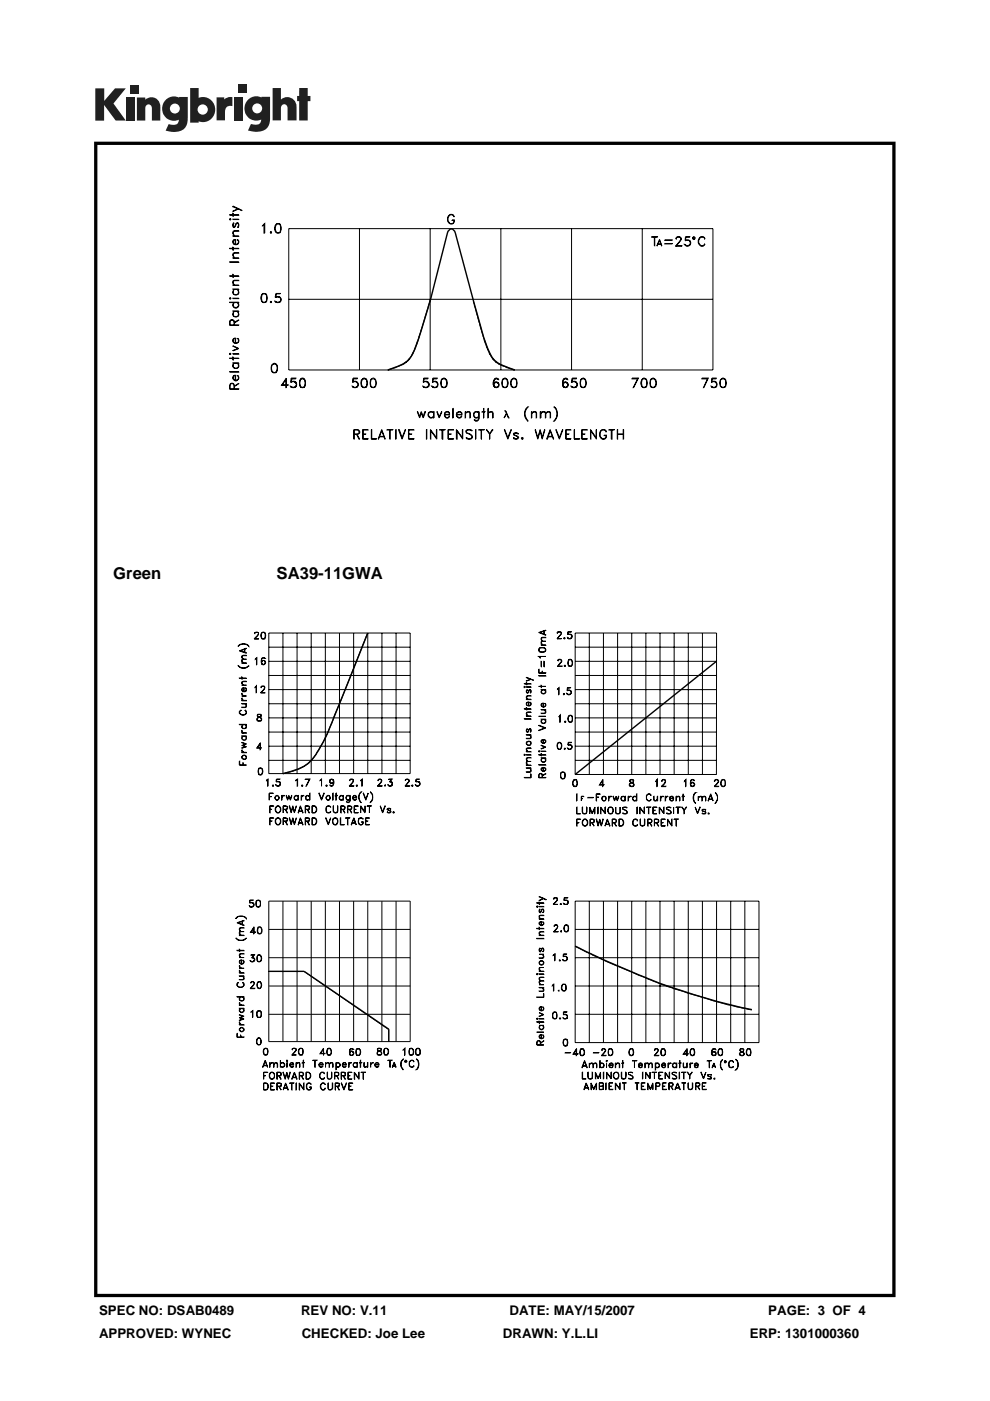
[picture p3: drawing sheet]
<svg xmlns="http://www.w3.org/2000/svg" width="210mm" height="297mm" viewBox="0 0 210 297" stroke-linecap="round" stroke-linejoin="round" font-family="sans-serif">
<defs><g id="words">
<g font-size="3.5">
<text x="24" y="122.7">Green</text>
<text x="58.7" y="122.7">SA39-11GWA</text>
</g>
<g font-size="2.8">
<text x="21" y="278.7">SPEC NO: DSAB0489</text>
<text x="63.8" y="278.7">REV NO: V.11</text>
<text x="108.1" y="278.7">DATE: MAY/15/2007</text>
<text x="162.9" y="278.7">PAGE: 3 OF 4</text>
<text x="21" y="283.6">APPROVED: WYNEC</text>
<text x="64" y="283.6">CHECKED: Joe Lee</text>
<text x="106.7" y="283.6">DRAWN: Y.L.LI</text>
<text x="159.1" y="283.6">ERP: 1301000360</text>
</g>
</g></defs>
<g fill="#231f20">
<path d="M20.2 18.7h1.9v2.7l2.3-2.7h2.3l-2.6 3.2 2.6 3.7h-2.2l-2.4-3.3v3.3h-1.9z"/>
<path d="M26.7 20.7h1.8v4.9h-1.8z"/>
<path d="M49.6 20.7h1.8v4.9h-1.8z"/>
<path d="M27.6 18h1.8v1.8h-1.8z"/>
<path d="M50.6 17.9h1.8v1.8h-1.8z"/>
<path d="M29 20.7h1.8v.4a1.9 1.9 0 0 1 2.2-.3 1.9 1.9 0 0 1 1 2v2.8h-1.8v-2.7a.7 .7 0 0 0-.7-.8 .7 .7 0 0 0-.7 .8v2.7h-1.8z"/>
<path d="M45.9 20.6h1.7v.5a2.03 2.03 0 0 1 1.7-.5v1.9h-.2a1.12 1.12 0 0 0-1.4 1.3v1.7h-1.8z"/>
<path d="M57.8 18.7h1.8v2.4a1.98 1.98 0 0 1 2.2-.3 1.98 1.98 0 0 1 1.1 2v2.7h-1.9v-2.6a.7 .7 0 0 0-.7-.8 .7 .7 0 0 0-.7 .8v2.6h-1.8z"/>
<path d="M63.5 18.7h1.8v1.6h.5v1.1h-.5v4.1h-1.8v-4.1h-.5v-1.1h.5z"/>
<path d="M40.3 18.7v7.3h1.8v-.3a2.63 2.63 0 0 0 3.5-2.5 2.63 2.63 0 0 0-3.5-2.5v-2zM41.9 23.2a1.1 1.1 0 0 1 2.2 0 1.1 1.1 0 0 1-2.2 0z"/>
<path d="M35.3 21a2.56 2.56 0 0 0-.6 3.3 2.56 2.56 0 0 0 3.2 1.1 1.09 1.09 0 0 1-1.5 1.1l-.6-.2-.7 1.4a5.3 5.3 0 0 0 3.8-.2 2.69 2.69 0 0 0 .9-2.4v-4.5h-1.8v.1l-.8-.2a2.44 2.44 0 0 0-1.9 .5zM36 23a1.06 1.06 0 0 1 2.1 0 1.06 1.06 0 0 1-2.1 0z"/>
<path d="M52.8 21a2.56 2.56 0 0 0-.6 3.3 2.56 2.56 0 0 0 3.2 1 1.09 1.09 0 0 1-1.5 1.1l-.7-.1-.6 1.4a5.3 5.3 0 0 0 3.7-.3 2.69 2.69 0 0 0 1-2.3v-4.6h-1.8v.2l-.9-.3a2.44 2.44 0 0 0-1.8 .6zM53.5 23a1.06 1.06 0 0 1 2.1 0 1.06 1.06 0 0 1-2.1 0z"/>
</g>
<g fill="#000">
<path d="M64.5 205.9l18 12.4h-.2l-17.8-12.2z"/>
<path d="M20 30v245h169.9v-245zM20.7 30.7h168.6v243.6h-168.6z"/>
</g>
<g fill="none" stroke="#000" stroke-width=".21">
<path d="M48.7 46.5l.2-.1 .1 .2h-.2zM48.7 58.5l2 .1zM48.7 55.5l2 .1zM48.7 52.6l2 .1zM48.7 45.5l2 .1zM48.8 46.5l.1 .1zM49.4 58.1l.1 .7zM49.4 54.7l1.3 .1zM49.4 52.4l.1 .7zM49.4 50l1.3 .1zM49.4 46.5l1.3 .1zM49.4 45.2l.1 .7z"/>
<path d="M49.4 43.7l1.9 1-1.9-.9zM49.5 59.5l1.2-.1-1.1 .2a.64 .64 0 0 0 .1 .8 .65 .65 0 0 1-.2-.9zM49.5 53.7l1.2-.1-1 .1a.63 .63 0 0 0 0 1 .77 .77 0 0 1-.2-1zM49.5 49l1.2-.1-1.1 .2-.1 .4 .2 .5a.77 .77 0 0 1-.2-1zM49.5 48.1h.3M49.6 51l.3-.1v.9a.51 .51 0 0 1-.4-.3 .51 .51 0 0 1 .1-.5zM49.6 47.3v.9M49.9 51.8a.51 .51 0 0 0 .6-.3 .51 .51 0 0 0-.2-.6l.1-.1a.61 .61 0 0 1 .1 .9 .61 .61 0 0 1-.9 0 .61 .61 0 0 1 .1-.9h.3v1M50.1 47.4h.5M50.2 47.3l-.6 .9a.6 .6 0 0 1 0-1l-.1 .2M50.5 47.3v.9M50.5 44.3l-1.1 .6 1.3-.6"/>
<path d="M50.6 48.1l-.2 .1a.6 .6 0 0 0 0-1 1.07 1.07 0 0 0-.7 1M55.6 47.8l.6-.4v2h-.2v-1.8zM57.4 49.1l.2 .2-.1 .1-.2-.1zM57.4 49.3h.1zM58.6 47.5a.64 .64 0 0 1 .9 .3 1.82 1.82 0 0 1-.1 1.5 .82 .82 0 0 1-1-.1 .82 .82 0 0 1-.1-1zM58.6 49.3h.8M58.6 47.6h.8M58.7 47.5a1.41 1.41 0 0 0 0 1.8M59.3 47.5a1.78 1.78 0 0 1 0 1.8M61.2 48.5h90v29.9h-90zM76.2 48.5v29.9M91.2 48.5v29.9"/>
<path d="M95.1 45.8a.69 .69 0 0 1 .7-.4 .69 .69 0 0 1 .6 .6 .71 .71 0 0 0-.9-.5 .71 .71 0 0 0-.5 .8v.4a.64 .64 0 0 0 .7 .7 .64 .64 0 0 0 .6-.7l-.4-.1h.5l-.1 .5-.5 .4a1.1 1.1 0 0 1-.7-1.7zM106.2 48.5v29.9M121.2 48.5v29.9M136.2 48.5v29.9M138.2 50.2l1.3 .1zM138.8 50.3v1.8l.1-1.8M139.5 51.8h.7M139.6 51.7h.5M139.9 50.8l.5 1.3-.5-1.1-.6 1.1zM141 50.9l1.6 .1zM141 51.6l1.6 .1zM143.4 52.1h1.2v.1h-1.3l.8-1a.55 .55 0 0 0 0-.9l-.6 .1-.1 .3a.59 .59 0 0 1 .6-.5 .59 .59 0 0 1 .5 .6l-1.1 1.4"/>
<path d="M145.3 51.9l.3 .2M146.1 51a.62 .62 0 0 1 .3 .5 .62 .62 0 0 1-.3 .6M146.4 51.3a.85 .85 0 0 0-1.1-.3l.1-.8h.9l-.8 .1-.1 .7a.71 .71 0 0 1 1 .2 .71 .71 0 0 1-.3 1 .71 .71 0 0 1-1-.4h.2a.63 .63 0 0 0 1.1-.1M147 50.3h.3v.4h-.3zM147 50.4h.3v.2h-.3zM148.4 50.4l.3-.2h.4l.4 .5-.4-.4a.73 .73 0 0 0-.9 .7v.5l.3 .5 .6 .1 .4-.4-.4 .5h-.4l-.5-.5a1.18 1.18 0 0 1 .2-1.3zM48.7 75l.2-.1 .1 .2-.2 .1zM48.7 63.2l.2-.1 .1 .2-.2 .1zM48.7 78.8l2 .1zM48.7 75.9l2 .1zM48.7 64.1l2 .1zM48.8 75l.1 .1z"/>
<path d="M48.8 63.2l.1 .1zM49.4 76.9l1.3 .1zM49.4 75.7l.1 .7zM49.4 75l1.3 .1zM49.4 73.3l1.3 .6-1.3 .5 1.1-.5zM49.4 65.9l1.3 .1zM49.4 63.2l1.3 .1zM49.4 61.3l1.3 .1zM49.4 60.4l1.3 .1zM49.5 64.3l.1-.1-.1 .4a.46 .46 0 0 0 .4 .6l.6-.2 .1-.2-.2-.6a.66 .66 0 0 1 .2 .9 .66 .66 0 0 1-1 .1 .66 .66 0 0 1-.1-.9zM49.6 79.7h.3v.9a.51 .51 0 0 1-.4-.3 .51 .51 0 0 1 .1-.6zM49.6 71.9l.3-.1v.9l-.4-.3z"/>
<path d="M49.6 68.9v-.9h-.7l-.1 .9 1.9 .1h-2l.1-1 .6-.2a.95 .95 0 0 1 .3 1.1M49.6 66a.78 .78 0 0 0 0 1l.3 .1a.53 .53 0 0 0 .5-.1 .53 .53 0 0 0 .2-.6l-.2-.4 .3 .5a.64 .64 0 0 1-.7 .7 .64 .64 0 0 1-.6-.7zM49.6 61.4a.78 .78 0 0 0 0 1l.3 .1a.53 .53 0 0 0 .5-.2 .53 .53 0 0 0 .2-.5l-.2-.4 .3 .5a.64 .64 0 0 1-.7 .7 .64 .64 0 0 1-.6-.7zM49.7 68.3l1-.5-1 .7M49.9 72.7a.52 .52 0 0 0 .7-.3v-.4l-.3-.2 .1-.1 .2 .3a.61 .61 0 0 1-.6 .8l-.4-.1a.59 .59 0 0 1 0-.9l.4-.1v1M55.6 62.3a.68 .68 0 0 1 1 .3 1.83 1.83 0 0 1-.2 1.5 .65 .65 0 0 1-.9-.3 1.29 1.29 0 0 1 .1-1.5zM55.6 64h.8M55.6 62.4h.8M55.7 62.3a1.66 1.66 0 0 0 0 1.8M56.3 62.3a1.66 1.66 0 0 1 0 1.8M57.4 63.9l.2 .1-.1 .2-.2-.1zM57.4 64l.1 .1z"/>
<path d="M57.6 77.5l.7-.5a1.33 1.33 0 0 1 .3 2 .82 .82 0 0 1-.9-.2 .82 .82 0 0 1-.2-.9zM57.8 78.9h.8M57.8 77.3h.8M57.9 77.2a1.29 1.29 0 0 0 0 1.8M58.4 63.9l.3 .2M58.4 77.2a1.29 1.29 0 0 1 0 1.8M59.1 63l.4 .1v.3v.5l-.4 .2M59.5 63.3a.93 .93 0 0 0-1.1-.2l.1-.9h1l-.9 .1-.1 .7a.71 .71 0 0 1 1 .2 .71 .71 0 0 1-.3 1 .71 .71 0 0 1-.9-.4h.1a.73 .73 0 0 0 1.1-.1M61.2 63.5h90M91.3 63.5l-3 9.7-1.1 2.4-.6 .8-1 .8-3.4 1.3M100.4 63.8l2.3 8.4 1.5 3.4 .6 .8 1 .8 3.4 1.3M49.6 82.4v-.9l-.2-.2h-.4l-.2 .5v.6l1.9 .1h-2v-.7l.2-.5h.7l.1 1.1"/>
<path d="M49.7 81.9l1-.6-1 .6M49.9 80.6a.51 .51 0 0 0 .6-.3 .51 .51 0 0 0-.2-.6l.1-.1a.65 .65 0 0 1 .2 .9 .65 .65 0 0 1-1 0 .65 .65 0 0 1 .1-.9h.3v1M59.8 81.6l1.4 .1h-1.5l1-1.5v2l-.1-1.7-.8 1.2M61.7 81.9l.3 .2M62.4 80.9a.71 .71 0 0 1 .4 1l-.4 .2M62.8 81.3a.75 .75 0 0 0-1.1-.2v-.9h1.1v.1h-.9l-.2 .6a.75 .75 0 0 1 1.1 .1 .75 .75 0 0 1-.2 1.1 .75 .75 0 0 1-1-.2h.1a.69 .69 0 0 0 1.1-.2M63.8 80.3a.54 .54 0 0 1 .5-.1 .54 .54 0 0 1 .4 .4 1.83 1.83 0 0 1-.2 1.5 .65 .65 0 0 1-.9-.2 1.83 1.83 0 0 1 .2-1.6zM63.8 82h.7M63.8 80.4h.7M63.9 80.3a1.66 1.66 0 0 0 0 1.8M64.5 80.3a1.66 1.66 0 0 1 0 1.8M74.8 81.9l.2 .2"/>
<path d="M75.1 92l1-.1a.48 .48 0 0 0-.3-.7h-.7l-.1 1.9v-2h.8a.6 .6 0 0 1 .5 .7l-.5 .3h-.7M75.5 80.9a.68 .68 0 0 1 0 1.2M75.6 92.1l.5 1h.2l-.6-1M75.9 81.3l-.4-.4-.7 .2 .1-.9h.9v.1h-.8l-.1 .6a.72 .72 0 0 1 1 .2 .72 .72 0 0 1-.2 1 .72 .72 0 0 1-1-.2h.1a.67 .67 0 0 0 .9 .1l.2-.3M76.9 80.3l.4-.1a1.36 1.36 0 0 1 .4 1.9 .77 .77 0 0 1-1.1-.2 1.53 1.53 0 0 1 .3-1.6zM76.9 82h.8M76.9 80.4h.8M76.9 91.1h1.2l-1 .1v1.8l1 .1h-1.2zM77 80.3a1.32 1.32 0 0 0 0 1.8M77.1 92h.5l-.5 .1M77.6 80.3a1.66 1.66 0 0 1 0 1.8M78.8 80.3l.3-.1a1.1 1.1 0 0 1 .8 .9 1.1 1.1 0 0 1-.6 1.1l-.5-.1a1.66 1.66 0 0 1 0-1.8z"/>
<path d="M78.8 82h.7M78.8 80.4h.7M78.8 91.1v1.9l1.1 .1h-1.1zM78.8 80.3a1.66 1.66 0 0 0 0 1.8M79.4 80.3a1.66 1.66 0 0 1 0 1.8M80.4 92.6h1.1M80.5 92.5h.9M81 91.1l.7 2-.7-1.8-.8 1.8zM82.1 91.1l1.2 .1zM82.7 91.2v1.9v-1.9M83.9 91.1l.1 2zM84.5 91.1h.2l.6 1.7 .7-1.7-.7 2z"/>
<path d="M86.6 91.1h1.2l-1.1 .1v1.8l1.1 .1h-1.2zM86.7 92h.6l-.6 .1M88.5 87.3l.5 1 .3-1 .5 1 .3-1h.2l-.5 1.3-.5-1.1-.3 1.1zM89.8 81.9l.2 .2M90.4 91.1l.1 2zM90.5 80.9l.5 .5-.2 .5-.3 .2M90.9 87.5a.7 .7 0 0 1 1.1 0l-.7-.1-.4 .5a.72 .72 0 0 0 .6 .6l.5-.2a.58 .58 0 0 1-.9 .2 .77 .77 0 0 1-.2-1zM91 81.3l-.6-.4-.6 .2 .1-.9h.9v.1h-.9v.6a.75 .75 0 0 1 1 .1 .75 .75 0 0 1-.1 1.1 .75 .75 0 0 1-1.1-.2h.1a.73 .73 0 0 0 .9 .1l.3-.3M91.3 91.1l1.3 1.7v-1.7v2l-1.2-1.8-.1 1.8zM91.7 81.9l.3 .2M92 87.3l.1 1.3zM92.5 80.9a.68 .68 0 0 1 0 1.2"/>
<path d="M92.6 87.3l.6 1.1 .5-1.1-.5 1.3zM92.8 81.3l-.5-.4-.6 .2 .1-.9h.9v.1h-.8l-.1 .6a.72 .72 0 0 1 1 .3 .72 .72 0 0 1-.3 1 .72 .72 0 0 1-1-.3h.2a.67 .67 0 0 0 .9 .1l.2-.3M93.2 91.1l1.2 .1zM93.7 80.3l.4-.1a.92 .92 0 0 1 .7 1.1v.6a.68 .68 0 0 1-1.2 0 1.83 1.83 0 0 1 .1-1.6zM93.7 82h.8M93.7 80.4h.8M93.7 91.2v1.9h.2v-1.9M93.8 80.3a1.66 1.66 0 0 0 0 1.8M94.3 87.9l.1 .3 .4 .4 .3-.1 .2-.3 .1 .1a.64 .64 0 0 1-1 .2 .64 .64 0 0 1-.1-1 .59 .59 0 0 1 1-.1l.1 .5h-1.1M94.4 80.3a1.32 1.32 0 0 1 0 1.8M94.5 87.4h.7l.1 .5h-1zM95 91.1h1.2l-1.1 .1v1.8l1.1 .1h-1.2z"/>
<path d="M95.1 92h.6l-.6 .1M96 86.6l.1 2zM96.8 91.1l1.3 1.7v-1.7v2l-1.1-1.8v1.8h-.2zM96.9 87.9l.1 .4 .3 .2h.3l.3-.3 .1 .1a.64 .64 0 0 1-1 .1 .64 .64 0 0 1 0-.9 .64 .64 0 0 1 1 .1v.3h-1.1M97 87.5l.3-.1a.47 .47 0 0 1 .6 .5h-1zM98.7 87.3v1.3zM98.7 87.6a.65 .65 0 0 1 1-.2l.1 1.2-.2-1.2a.64 .64 0 0 0-.9 .2zM99 91.2a1.08 1.08 0 0 1 1.2 .1h-.2a.94 .94 0 0 0-1.1 0l.1 .5 .7 .2a.63 .63 0 0 1 .3 1 .93 .93 0 0 1-1.2-.2h.2a.67 .67 0 0 0 1.1 0l-.1-.4-.3-.3a.84 .84 0 0 1-.9-.5zM100.9 91.1v2zM101.5 87.3v1.7l-.3 .3h-.3l-.4-.3 .7 .1 .3-.4zM101.5 91.1l1.2 .1zM102 91.2v1.9l.1-1.9"/>
<path d="M102.2 87.3l.7 .1zM102.6 86.6v2zM103.5 86.6l.1 2zM103.6 87.6a.68 .68 0 0 1 .9-.2l.1 1.2-.2-1.2a.66 .66 0 0 0-.8 .2zM103.8 92l.6-.9h.2l-.7 .9v1.1l-.1-1.1-.7-.9 .8 .9M104.8 81.7l.1 .3 .3 .1 .4-.1 .2-.3M104.8 81.4l.1-.2a.6 .6 0 0 1 .9 .2M104.9 80.4h.8M105 80.3a1.98 1.98 0 0 0-.2 1.6l.3 .2M105.1 81.1l-.3 .4M105.3 81.1l.4 .2 .1 .2-.1 .4-.4 .2M105.6 80.3l.2 .2-.5-.3a1.1 1.1 0 0 0-.7 .9 1.1 1.1 0 0 0 .6 1.1 .61 .61 0 0 0 .6-.4 .61 .61 0 0 0-.2-.7l-.4-.2-.4 .4"/>
<path d="M106.7 80.3l.3-.1a1.1 1.1 0 0 1 .8 .9 1.1 1.1 0 0 1-.6 1.1l-.5-.1a1.66 1.66 0 0 1 0-1.8zM106.7 82h.8M106.7 80.4h.8M106.8 80.3a1.66 1.66 0 0 0 0 1.8M106.9 88.6l.6-1-.5 1M107 91.1l.7 1.7 .8-1.7-.8 2zM107 87.1l.3 .1 .7 1.4M107.1 87.1l.7 1.4 .3 .1M107.4 80.3a1.66 1.66 0 0 1 0 1.8M108.6 80.3l.5-.1a1.36 1.36 0 0 1 .3 1.9 .77 .77 0 0 1-1-.2 1.53 1.53 0 0 1 .2-1.6zM108.6 82h.8M108.6 80.4h.8"/>
<path d="M108.7 80.3a1.32 1.32 0 0 0 0 1.8M109 92.9l.3 .1 .5-.1M109 92.1l.8 .4 .2 .3a.61 .61 0 0 1-.5 .3 .61 .61 0 0 1-.6-.3l.3 .2M109 91.9h.8M109.2 91.8l-.2 .2 .2 .3M109.3 80.3a1.66 1.66 0 0 1 0 1.8M109.7 91.8l.3 .2a.7 .7 0 0 0-1.1 0l.1 .3 .8 .3M109.7 92.5v.5M110.6 92.9l.2-.1 .1 .2h-.3zM110.8 92.9v.1zM112 86.3a2.01 2.01 0 0 0 0 3 1.91 1.91 0 0 1 0-3zM112.7 87.3l.1 1.3z"/>
<path d="M112.8 87.6a.68 .68 0 0 1 .9-.2l.1 1.2-.2-1.2a.66 .66 0 0 0-.8 .2zM113.5 91.1l.6 1.7 .5-1.7 .4 1.7 .6-1.7-.6 2-.4-1.8-.5 1.8zM114.6 87.3h.1v1.3h-.1zM114.7 87.6a.65 .65 0 0 1 1-.2l.1 1.2-.1-1a.54 .54 0 0 0-1 0zM115.8 87.6a.68 .68 0 0 1 .9-.2l.1 1.2-.2-1.2a.66 .66 0 0 0-.8 .2zM116.2 92.6h1.1M116.3 92.5h.9M116.7 91.1l.8 2-.8-1.8-.6 1.8h-.2zM117.5 86.3a1.88 1.88 0 0 1 0 3 2.05 2.05 0 0 0 0-3zM117.9 91.1l.7 1.7 .8-1.7-.8 2zM119.4 81.7l.2 .3 .3 .1 .3-.1 .2-.3M119.4 81.4a.6 .6 0 0 1 .8-.2l.2 .2"/>
<path d="M119.6 80.4h.7M119.7 80.3a1.98 1.98 0 0 0-.2 1.6l.3 .2M119.8 81.1l-.3 .2-.1 .2M120 91.1h1.1l-1 .1v1.8l1 .1h-1.1zM120.1 81.1l.2 .2a.6 .6 0 0 1-.2 .8M120.1 92h.6l-.6 .1M120.2 80.3l.2 .2-.5-.3a1.36 1.36 0 0 0-.3 1.9 .64 .64 0 0 0 .9-.3 .64 .64 0 0 0-.5-.9l-.6 .4M121.2 81.9l.3 .2M121.8 91.1l.1 1.9 1.1 .1h-1.2zM121.9 80.9a.71 .71 0 0 1 .4 1l-.4 .2M122.4 81.3l-.2-.2a.78 .78 0 0 0-1 0l.1-.9h1v.1h-.9l-.1 .6a.73 .73 0 0 1 1.1 .3 .73 .73 0 0 1-.3 1 .73 .73 0 0 1-1-.3h.1a.69 .69 0 0 0 1.2-.2M123.3 80.3l.3-.1a1.1 1.1 0 0 1 .8 .9 1.1 1.1 0 0 1-.6 1.1l-.5-.1a1.66 1.66 0 0 1 0-1.8z"/>
<path d="M123.3 82h.8M123.3 80.4h.8M123.4 80.3a1.66 1.66 0 0 0 0 1.8M123.4 91.1h1.2l-1.1 .1v1.8l1.1 .1h-1.2zM123.5 92h.6l-.6 .1M124 80.3a1.66 1.66 0 0 1 0 1.8M125.2 91.1l1.2 1.7 .1-1.7v2l-1.2-1.8-.1 1.8zM127.4 91.3a.7 .7 0 0 1 1.2 .3 .7 .7 0 0 0-.8-.4 .7 .7 0 0 0-.5 .6l.1 .8 .4 .4a.62 .62 0 0 0 .7-.6l-.4-.1h.5v.4l-.6 .4a1.13 1.13 0 0 1-.6-1.8zM129.1 91.1l1.2 .1zM129.6 91.2v1.9h.2v-1.9M130.9 91.1l.1 2zM131 92.1h1.2"/>
<path d="M131 92h1.2M132.2 91.1l.1 2zM135.3 80.2l-1 2 1.1-2h-1.4v.1h1.3M136.2 80.3l.5-.1a1.36 1.36 0 0 1 .3 1.9 .65 .65 0 0 1-.9-.2 1.29 1.29 0 0 1 .1-1.6zM136.2 82h.8M136.2 80.4h.8M136.3 80.3a1.66 1.66 0 0 0 0 1.8M136.9 80.3a1.66 1.66 0 0 1 0 1.8M138.1 80.3l.4-.1a.92 .92 0 0 1 .7 1.1l-.1 .6a.68 .68 0 0 1-1.2 0 1.83 1.83 0 0 1 .2-1.6zM138.1 82h.8M138.1 80.4h.8M138.2 80.3a1.66 1.66 0 0 0 0 1.8"/>
<path d="M138.8 80.3a1.32 1.32 0 0 1 0 1.8M150.1 80.2l-.9 2 1-2h-1.3v.1h1.2M150.9 81.9l.3 .2M151.7 80.9a.68 .68 0 0 1 0 1.2M152 81.3l-.4-.4-.7 .2 .1-.9h.9v.1h-.8l-.1 .6a.72 .72 0 0 1 1 .2 .72 .72 0 0 1-.2 1 .72 .72 0 0 1-1-.2h.1a.67 .67 0 0 0 .9 .1l.2-.3M153 80.3l.4-.1a1.36 1.36 0 0 1 .4 1.9 .77 .77 0 0 1-1-.2 1.53 1.53 0 0 1 .2-1.6zM153 82h.8M153 80.4h.8M153.1 80.3a1.32 1.32 0 0 0 0 1.8M153.6 80.3a1.32 1.32 0 0 1 0 1.8M50.5 137a1.46 1.46 0 0 1 2.3 .1 1.55 1.55 0 0 0-2.3 0zM50.8 138l1.5-.6-1.3 .6 1.3 .5z"/>
<path d="M51.3 139.8h1l-.9 .1-.1 .3 .3 .3-.3-.3zM51.3 139l1-.1-.9 .2-.1 .3 .3 .4-.3-.4zM51.9 137.6v.7M51.9 137.6v.8M54 135.5l.8-1v-.4l-.2-.1-.5 .1-.1 .2 .1 .1v-.3h.6l.1 .3-.9 1.1h1M54.2 139.6l.3-.2v1.6l-.1-1.4-.3 .2zM55.6 134.1a.45 .45 0 0 1 .7 .2v.6l-.1 .6h-.6a1.02 1.02 0 0 1 0-1.4zM55.6 139.6h.6M55.6 135.4h.6M55.6 134.1h.6M55.7 139.5l-.2 .2v1l.3 .2M55.7 134.1a.99 .99 0 0 0 0 1.4"/>
<path d="M56.1 139.5l.2 .1-.5-.2a.88 .88 0 0 0 0 1.6h.1a.51 .51 0 0 0 .4-.4 .51 .51 0 0 0-.2-.6h-.5l-.1 .2M56.1 134.1a1.4 1.4 0 0 1 0 1.4M57 137.2h30M57 134.2h30v29.8h-30zM60 134.2v29.8M63 134.2v29.8M66 134.2v29.8M69 134.2v29.8M72 134.2v29.8M75 134.2v29.8M77.9 134.3l-6.5 16.4a35.9 35.9 0 0 1-5.4 10.6l-1.4 1.2-1.2 .6-3.4 1M78 134.2v29.8"/>
<path d="M81 134.2v29.8M84 134.2v29.8M114.3 139.2h1.5h-1.4l.2 .3zM114.3 134.1l1.5-.5-1.3 .5 1.3 .6zM114.3 137.5l.2-.2h.9l.4 .4-.1 .4-.3 .2h-.9a.55 .55 0 0 1-.2-.8zM114.3 138a1.02 1.02 0 0 0 1.4 0M114.3 137.6a1.02 1.02 0 0 1 1.4 0M114.4 137.5v.6M114.8 136.7l1 .1zM114.8 136h1h-.8l-.2 .2 .2 .5-.2-.3zM114.8 135.2l1-.1-.9 .2-.1 .2 .2 .5a.55 .55 0 0 1-.2-.8zM115.4 133.8v.7"/>
<path d="M115.4 133.7v.9M115.6 137.5v.6M118.1 135.4h1l-1 .1M118.2 134h.8a.45 .45 0 0 1-.2 .7l-.7 .8 .6-.8a.45 .45 0 0 0 .2-.7h-.6l-.2 .3zM119.6 135.3l.2-.1v.2l-.1 .1zM119.7 135.3l.1 .1zM120.4 133.9l.8 .1h-.7l-.1 .5zM120.4 134.5l.5-.1 .5 .4-.2 .5-.3 .2-.5-.1-.1-.3 .1 .2a.54 .54 0 0 0 .9-.3M120.4 134.5h.7l.2 .3M120.4 135.2l.2 .2M120.6 139.9l.3-.1a.78 .78 0 0 1 .6 .7 .78 .78 0 0 1-.6 .8l-.3-.1-.2-.6zM120.6 139.9h.6"/>
<path d="M120.7 139.9a1.42 1.42 0 0 0 0 1.3M120.9 134.5l.3 .1 .1 .3-.1 .3-.3 .2M121.1 139.9a1.02 1.02 0 0 1 0 1.3M122 137.2h29.9M122 134.2h30v30h-30zM125 134.2v30M128 134.2v30M131 134.2v30M134 134.2v30M137 134.2v30M140 134.2v30M143 134.2v30"/>
<path d="M146 134.2v30M149 134.2v30M50.5 141.1a1.53 1.53 0 0 0 2.3 0v.1a1.64 1.64 0 0 1-2 .3zM50.8 153.6l1.5 .1zM50.8 150.9l.4-.4-.4 .4a.65 .65 0 0 0 .9 .7 .65 .65 0 0 0 .2-1.1 .67 .67 0 0 1 .1 1.1 .67 .67 0 0 1-1-.1l-.2-.3zM50.8 143.8h1.5zM51.3 159.5l1 .1zM51.3 159l.4 .5-.4-.2zM51.3 157.4l1 .3-.8 .4 .8 .2-1 .4 .8-.4-.8-.2 .8-.4zM51.3 156l1 .1zM51.3 156.4l.2-.3-.2 .3a.43 .43 0 0 0 .5 .5 .43 .43 0 0 0 .4-.5l-.1-.3a.49 .49 0 0 1 .1 .7 .49 .49 0 0 1-.7 .1l-.2-.3zM51.3 155.4h1z"/>
<path d="M51.3 154.8l.4 .6-.4-.2zM51.3 149.9h.7l.2-.1-.2-.5a.45 .45 0 0 1 .2 .6zM51.3 149.2l1 .1zM51.3 148.5l1 .1zM51.3 148l.4 .5-.4-.2zM51.3 147l.4 .6-.4-.3zM51.3 143.5v.5zM51.3 140.5l1 .1zM51.3 147.6h1M51.3 145.3h1M51.3 144.5l1-.1-.9 .2-.1 .3 .3 .4-.3-.4zM51.4 146l.3-.1v.7l-.4-.3z"/>
<path d="M51.5 153.7l-.2 .3 .1 .3 .7 .1v-.7l.2 .4-.1 .3-.3 .1-.6-.2v-.3zM51.7 146.6l.4-.1v-.7a.57 .57 0 0 1 0 .8 .51 .51 0 0 1-.7 0 .51 .51 0 0 1 0-.7l.4-.1v.8M54.1 145.7l.3-.3v1.5l-.1-1.4zM54.6 152.7l.2 .1M54.7 151.5l-.1 .1a.74 .74 0 0 0 .7 .6v.6h-.6l-.1-.2a.72 .72 0 0 1 .7-.6v-.5zM54.7 151.5h.6M54.7 151.5v.3l.6 .3 .2 .5-.3 .3-.6-.1-.1-.2a.85 .85 0 0 1 .8-.7v-.4M55.2 157.5v1.5v-1.4l-.6 1h.9h-1zM55.3 146.9l.9-1-.3-.5h-.3l-.3 .3 .1 .1 .1-.3h.6v.5l-.9 .9h1.1M55.4 152.7l-.2 .1M55.5 140.5l.1 .3 .2 .1 .5-.4M55.5 140.4l.1-.3 .2-.1 .5 .4"/>
<path d="M55.8 140l-.3 .2v.3M56 140a.48 .48 0 0 1 0 .9M57 140.2h30M57 158.2h30M57 155.2h30M57 149.2h30M57 146.2h30M57 143.2h30M57 152.2h30M111.2 159.9l.2 .2h-.2zM111.2 145.5l.2 .1-.1 .2zM111.2 145.6l.1 .1z"/>
<path d="M111.2 152.4l1.4 .1zM111.2 150.3l1.4 .1zM111.2 144.9l1.4 .1zM111.6 159.3l1 .1zM111.6 158.7l.4-.1h.6l-.8 .1a.45 .45 0 0 0 .2 .6l-.3-.1zM111.6 156.5h1v-.5l-.2-.1a.45 .45 0 0 1 .2 .6zM111.6 155.8l1 .1zM111.6 151.8l1 .1zM111.6 150l.1 .5zM111.6 149.1l.5-.3v.8h.3l.1-.8a.52 .52 0 0 1-.2 .9 .52 .52 0 0 1-.7-.6zM111.6 148.2l1 .1zM111.6 145.6l1 .1z"/>
<path d="M111.6 144.7l.1 .5zM111.6 143.6l1.6 .7zM111.7 154.6l.2-.1-.3 .3v.2l.3 .3 .4-.7M111.7 155.1h.4M111.7 151h.9l-.8 .1-.1 .3 .3 .4-.4-.4zM111.7 147.6l.9-.1-.9 .2 .3 .5-.4-.3zM111.7 146.8h.4M111.8 157.3h.8a.46 .46 0 0 1-.3 .7 .46 .46 0 0 1-.6-.5zM111.8 149l.3-.1v.7l-.3-.1zM111.8 154.6v.6M111.8 146.3v.6M112.2 154.6h.4v.6"/>
<path d="M112.2 146.4h.4M112.3 146.3l-.2 .5-.2 .2-.3-.3 .1-.4 .2-.1-.2 .2M112.6 155.1l-.1 .2a.44 .44 0 0 0-.1-.8l-.3 .2-.1 .5M112.6 146.8l-.1 .2a.44 .44 0 0 0-.1-.8l-.3 .2-.1 .5M112.6 144l-1 .4 1-.4M112.6 146.3v.6M114.3 159.2l.2 .1-.2 .1zM114.3 153.7l1.5 .6-1.5 .6 1.2-.6zM114.3 143.2l1.5 .1zM114.3 141.9v.8h1.5h-1.5zM114.3 151.9h1.5M114.3 145.5h1.5"/>
<path d="M114.3 159.2l.1 .1zM114.8 159.8v.5zM114.8 159.2l1 .1zM114.8 158l1 .4-1 .4 .8-.4zM114.8 152.5l1 .1zM114.8 152.8l.2-.2-.2 .2 .2 .5 .6-.1 .1-.4-.2-.2 .3 .2v.3l-.6 .3-.4-.2zM114.8 150.4l1 .1zM114.8 146.2l1 .1zM114.8 146.5l.2-.2-.2 .4 .1 .2 .5 .1 .3-.3-.2-.4 .3 .2v.3l-.6 .3-.4-.3zM114.8 145.3v.5zM114.8 140.2v1.2zM114.8 157l.4-.1v.7l-.4-.3z"/>
<path d="M114.9 149.2h.3v.7l-.4-.3zM115 142.2v.5M115.2 157.6a.4 .4 0 0 0 .4-.2 .4 .4 0 0 0 0-.4l-.2-.1 .1-.1 .3 .2v.3l-.4 .3-.6-.3v-.3l.2-.2h.3v.8M115.2 149.9a.43 .43 0 0 0 .4-.2 .43 .43 0 0 0 0-.5h-.2h.3l.1 .4-.4 .3-.6-.3v-.4l.5-.1v.8M115.4 140.2v1.2zM115.4 150.5l.4 .4-.1 .3-.9 .1 .9-.3zM118.2 146l.4-.2v1.5l-.1-1.3zM118.3 140.1h.1M118.3 141.2l.9 .1h-1l.9-1.1-.3-.3h-.2l-.3 .2a.43 .43 0 0 1 .5-.3 .43 .43 0 0 1 .4 .4l-.9 1.1M118.4 157.5a.45 .45 0 0 1 .7 .1 .73 .73 0 0 1 .1 .9 .73 .73 0 0 1-.8 .3 1.02 1.02 0 0 1 0-1.3zM118.4 158.7h.5M118.5 152l.3-.4v1.6l-.1-1.4z"/>
<path d="M118.8 157.5a.99 .99 0 0 1 0 1.3M118.9 157.5h-.5a1.4 1.4 0 0 0 0 1.3M119.5 147.1h.1l.1 .1-.1 .1zM119.6 147.1h.1M119.7 141.1l.1-.1 .1 .2-.1 .1zM119.7 158.7h.1v.1v.1zM119.8 158.7h.1M119.8 153l.1-.1 .1 .2-.2 .1zM119.8 141.1v.1zM119.8 153l.1 .1zM120.3 147.1l.2 .1M120.4 158.7l.3 .1"/>
<path d="M120.6 141.1h.6M120.7 151.7l.3-.1a.89 .89 0 0 1 0 1.6h-.1a.89 .89 0 0 1-.2-1.5zM120.7 153h.6M120.7 151.8h.6M120.8 151.7a1.02 1.02 0 0 0 0 1.4M120.9 146.4a.47 .47 0 0 1 .2 .4 .47 .47 0 0 1-.2 .4M121 158l.2 .1a.55 .55 0 0 1-.2 .7M121.1 146.6a.61 .61 0 0 0-.8-.1v-.7h.7l-.6 .1-.1 .5 .5-.1 .3 .2 .1 .4-.5 .4h-.3l-.2-.3 .1 .1a.52 .52 0 0 0 .8-.1M121.2 151.7l.2 .3v.8l-.2 .3M121.3 158.2l-.2-.2h-.7l.1-.6h.7l-.6 .1-.1 .5 .4-.1 .4 .2a.53 .53 0 0 1-.2 .7 .53 .53 0 0 1-.8-.2l.6 .2 .4-.3M122 140.2h29.9M122 158.2h29.9"/>
<path d="M122 155.2h29.9M122 152.2h29.9M122 149.2h29.9M122 146.2h29.9M122 143.2h29.9M50.8 162.2v-.8v.8h1.5M51.5 162.2v-.5l.1 .5M54.9 162.9a.52 .52 0 0 1 .8 .2 .82 .82 0 0 1-.5 1.2l-.3-.1-.2-.6zM54.9 164.2h.6M54.9 163h.6M55 162.9a1.42 1.42 0 0 0 0 1.3M55.4 162.9a1.02 1.02 0 0 1 0 1.3"/>
<path d="M56.5 165.4l.4-.2v1.5l-.1-1.4zM57 161.2h30M57.1 168.2l.9-.1h-.9v1.6M57.1 168.9h.5M57.2 170.8h.8l-.7 .1v1.5zM57.2 173.4h.8l-.7 .1v1.4zM57.3 174.1h.4h-.4M57.3 171.6h.4M57.8 166.5l.2-.1v.3zM57.9 166.5l.1 .1zM58.5 171.1l.3-.3h.3a.88 .88 0 0 1 0 1.6 .76 .76 0 0 1-.7-.5 .76 .76 0 0 1 .1-.8zM58.5 171.2a.5 .5 0 0 1 .6-.3 .5 .5 0 0 1 .4 .5 .63 .63 0 0 1-.6 .9 .72 .72 0 0 1-.4-1.1z"/>
<path d="M58.5 173.6a.69 .69 0 0 1 1 .1 .69 .69 0 0 1-.1 1l-.3 .2a.82 .82 0 0 1-.7-.5 .82 .82 0 0 1 .1-.8zM58.5 166.4l.3 .2M58.6 173.7l.3-.2a.68 .68 0 0 1 .6 .6 .68 .68 0 0 1-.6 .7 .79 .79 0 0 1-.3-1.1zM59.1 165.8l.3 .1v.5l-.3 .2M59.4 166l-.1-.2h-.8l.1-.6h.8l-.7 .1-.1 .5 .6-.1 .3 .6-.2 .3-.2 .1-.5-.1-.1-.2a.45 .45 0 0 0 .5 .2 .45 .45 0 0 0 .4-.3M59.7 168.6l.1 1.1zM60 168.7l.3-.1-.5 .5zM60.1 170.9l.8 .2-.1 .4-.7 .1h.7l.2-.5-.4-.3h-.5v1.6M60.1 174.1h.8l.1-.5-.4-.2h-.5v1.5M60.1 173.5l.8 .1-.1 .5h-.7M60.5 171.6l.5 .8-.4-.8M60.5 174.1l.5 .8-.4-.8"/>
<path d="M60.7 168.6l.3 .8 .3-.8 .3 .8 .3-.8-.3 1.1-.3-.8-.3 .8zM61.3 170.8l.5 1.3 .3-1.3 .3 1.3 .5-1.3-.5 1.6-.3-1.3-.3 1.3zM61.3 173.4l.5 1.3 .3-1.3 .3 1.3 .5-1.3-.5 1.5-.3-1.3-.3 1.3zM62.4 168.9l.3-.3h.2l.3 .3-.4-.2-.2 .1-.1 .5 .3 .3 .4-.2-.3 .3h-.2l-.3-.5zM62.7 165.4l.4-.2v1.5l-.1-1.4zM63.2 168.6l.1 1.1zM63.3 172h.9M63.3 174.5h.9M63.4 171.9h.7M63.7 170.8l.6 1.6-.6-1.3-.5 1.3zM63.7 173.4l.6 1.5-.6-1.3-.5 1.3zM63.9 168.6l.1 1.1z"/>
<path d="M64 166.5l.1-.1 .1 .2-.2 .1zM64 166.5l.1 .1zM64.1 168.7l.4-.1-.5 .3v.2zM64.7 170.8h.6l.4 .3-.1 .5h-.8l.8-.1v-.5l-.8-.1v1.5zM64.8 174.1h.8v-.5l-.8-.1-.1 1.4v-1.5l.9 .1v.6h-.8M65 168.7h.3l.4 .2-.4-.2-.4 .2 .1 .6 .3 .1 .4-.2-.4 .3-.3-.1a.67 .67 0 0 1 0-.9zM65.1 171.6l.6 .8-.5-.8M65.1 174.1l.6 .8-.5-.8M65.7 168.1v1.6zM65.7 165.2l-.8 1.5 .8-1.5h-1l1 .1M66.2 170.8a.8 .8 0 0 1 1 .6 .8 .8 0 0 1-.5 1h-.5zM66.2 173.4l.8 .2a1.02 1.02 0 0 1-.1 1.2l-.7 .1z"/>
<path d="M66.3 170.9h.4a.71 .71 0 0 1 .4 .9 .71 .71 0 0 1-.8 .5zM66.3 173.5a.71 .71 0 0 1 .8 .5 .71 .71 0 0 1-.4 .8h-.4zM67.6 168.1l.6 1.3 .6-1.3-.6 1.6zM67.9 165.4l.3-.2v1.5v-1.4zM69 173.4l.6 1.3 .5-1.3-.5 1.5zM69.1 166.5l.2-.1 .1 .2-.2 .1zM69.2 166.5l.1 .1zM69.4 170.9a.48 .48 0 0 1 .7 .3 .54 .54 0 0 0-.9 0v.8a.54 .54 0 0 0 .9 0 .53 .53 0 0 1-.6 .4 .53 .53 0 0 1-.4-.6l.1-.7zM70 165.8l.3 .2 .4-.2M70 165.5l.3-.2 .4 .2M70.1 166.5h.5M70.2 165.3l-.2 .3 .2 .4"/>
<path d="M70.5 165.3a.94 .94 0 0 1 0 1.3M70.6 168.1l.1 1.6zM70.7 173.6a.67 .67 0 0 1 .9 0 .67 .67 0 0 1-.1 1l-.2 .3a.82 .82 0 0 1-.8-.5 .82 .82 0 0 1 .2-.8zM70.7 173.7a.5 .5 0 0 1 .5-.2 .5 .5 0 0 1 .4 .5l-.2 .7-.2 .1a.73 .73 0 0 1-.5-1.1zM70.7 170.8v1.1l.4 .4 .4-.1 .2-1.4v1.1l-.2 .4a.55 .55 0 0 1-.8-.4zM70.7 165.9l-.3 .2-.3-.1-.2-.3 .1-.4 .4-.1a.88 .88 0 0 1 .2 1.4 .36 .36 0 0 1-.6-.2l.1 .2M70.7 165.7l-.2 .3M71.1 168.6l.5 .1zM71.2 168.1l.1 1.6zM72.2 173.4l.1 1.4 .7 .1h-.8zM72.3 168.6l.4 .1 .1 .2-.4-.2-.4 .3 .2 .5 .2 .1 .4-.2-.3 .3h-.2l-.4-.5zM72.3 170.8h.6l.3 .3-.1 .4-.1 .1h-.7h.6l.2-.2-.1-.4-.7-.1v1.5z"/>
<path d="M72.7 171.6l.5 .8-.4-.8M72.8 168.6l.1 1.1zM73.3 173.4l.9 .1zM73.5 168.7l.5-.1 .2 .3-.2-.2a.43 .43 0 0 0-.6 .5 .43 .43 0 0 0 .6 .4l.2-.2-.2 .3-.5-.1-.1-.4zM73.7 170.8h.5l.4 .3v.4l-.2 .1h-.6l.7-.1v-.1v-.4l-.7-.1v1.5zM73.7 173.5v1.4l.1-1.4M74.1 166.6l1 .1h-1.1l.9-.9v-.5h-.2l-.6 .1 .3-.2h.3l.3 .4-.9 1.1M74.1 171.6l.5 .8-.4-.8M74.2 168.6l.1 1.1-.3 .5h-.3l-.3-.3 .6 .2 .2-.4zM74.6 174.5h.9M74.9 169.1v.3l.2 .2 .5-.2-.2 .3h-.3l-.3-.5 .2-.5 .4-.1 .2 .3v.3h-.7M75 168.8l.4-.1 .2 .4h-.7z"/>
<path d="M75.1 173.4l.5 1.5-.5-1.3-.6 1.3zM75.1 170.9l.9-.1h-.9v1.6h.9l-.9-.1M75.1 171.6h.5M75.6 166.5l.1-.1v.3zM75.6 166.5l.1 .1zM76.1 173.6l.3-.2 .6 .2v.1l-.3-.2-.5 .1-.2 .6 .1 .4 .3 .2 .5-.1 .1-.4-.3-.1h.3v.5a.55 .55 0 0 1-.6 .2 .55 .55 0 0 1-.4-.6zM76.5 165.4l.3-.2v1.5l-.1-1.4zM76.6 167.9h.1a1.53 1.53 0 0 0 0 2.3 1.45 1.45 0 0 1-.1-2.3zM77 168.1l.6 1.3 .5-1.3-.5 1.6zM77.4 172.1l-.9-1.3v1.6M77.4 170.8v1.6l-.9-1.3M77.5 173.4h.9l-.8 .1v1.3l.8 .1h-.9z"/>
<path d="M77.6 174.1h.4h-.4M77.8 170.8l1 .1zM78.4 170.9v1.5M78.5 167.9h.1a1.7 1.7 0 0 1 .4 1.6l-.5 .7a1.53 1.53 0 0 0 0-2.3zM80.1 166.6l1 .1h-1l.8-1.1-.2-.3-.6 .1 .3-.2h.3l.3 .4-.9 1.1M80.6 170.8l.6 1.3 .5-1.3-.5 1.6zM81.6 166.5l.1-.1v.2v.1zM81.7 166.5h.1M81.7 166.4h.1M82.2 172.2h.6M82.2 171.6l.7 .5a.47 .47 0 0 1-.4 .3 .47 .47 0 0 1-.4-.3l.2 .2M82.2 171.5h.6"/>
<path d="M82.3 171.4v.3M82.3 166.4l.3 .2M82.8 171.4l.1 .2a.47 .47 0 0 0-.4-.3 .47 .47 0 0 0-.4 .3l.7 .4M82.8 171.9v.4M82.9 165.8a.48 .48 0 0 1 0 .8M83.1 165.3l-.7-.1h.8l-.5 .6h.4a.6 .6 0 0 1 0 .8 .55 .55 0 0 1-.8-.2 .44 .44 0 0 0 .5 .2 .44 .44 0 0 0 .4-.3M83.1 165.2l-.5 .6 .5 .1 .1 .2M83.4 172.2l.1-.1 .1 .2-.2 .1zM83.4 172.2l.1 .1zM86 166.6l.9 .1h-1l.8-1.1-.2-.3h-.3l-.2 .2 .1-.2a.47 .47 0 0 1 .7 .3l-.8 1.1M87.3 166.5l.2-.1 .1 .2-.2 .1zM87.4 166.5l.1 .1z"/>
<path d="M88.2 166.4l.1 .2M88.8 165.8a.47 .47 0 0 1 .2 .4 .47 .47 0 0 1-.2 .4M89 166l-.1-.2h-.7l.1-.6h.6l-.6 .1v.5l.4-.1 .3 .2 .1 .4-.5 .4-.3-.1-.2-.2 .6 .2 .3-.3M111.2 160l.1 .1zM111.2 164.8h1.4v-.7v.8zM111.6 163.6h1l-.2-.7 .2 .3v.4l-.2 .1zM111.6 162.8l1 .1zM111.6 162.2l1 .1zM111.6 160l1 .1zM111.7 161.4h.9l-.8 .1-.1 .4 .3 .3-.4-.3zM111.7 160.7l.9-.1-.8 .2-.1 .2 .3 .4-.4-.4zM114.3 162.1l1.5 .1z"/>
<path d="M114.3 160l1.5 .1zM114.3 164.2l.2-.2h.4l.1 .8v-.5l-.2-.2-.4 .1-.1 .6 1.5 .1h-1.5zM114.8 160.7l1 .1zM114.8 161l.2-.2-.2 .2 .2 .5 .6-.1 .1-.4-.2-.2 .3 .2v.3l-.6 .3-.4-.2zM114.8 163l.4-.2v.7l-.4-.3zM115 164.4l.8-.4-.8 .5M115.2 163.5a.4 .4 0 0 0 .4-.2 .4 .4 0 0 0 0-.4l-.2-.1 .1-.1 .3 .3v.2l-.4 .4-.6-.4v-.2l.2-.3h.3v.8M118.9 163.9a.55 .55 0 0 1 .9 0v.9l-.4 .4-.3-.1-.2-.3zM119.1 165h.6M119.1 163.8h.6M119.2 163.7a.99 .99 0 0 0 0 1.4M119.6 163.7a.99 .99 0 0 1 0 1.4"/>
<path d="M121.7 165.3h.3a.93 .93 0 0 1 .4 1.2 .47 .47 0 0 1-.4 .3 .47 .47 0 0 1-.5-.3 1.15 1.15 0 0 1 .2-1.2zM121.7 166.6h.6M121.7 165.4h.6M121.8 165.3a1.02 1.02 0 0 0 0 1.4M122 161.2h29.9M122.2 165.3a1.4 1.4 0 0 1 0 1.4M122.3 171.1l.1 1.4h.7h-.8zM122.3 173.6h.8l-.7 .1v1.5zM122.3 168.3l.1 1.5zM122.4 174.4h.4l-.4 .1M123.3 168.9l.5-.1h-.5v1M123.3 169.3h.4"/>
<path d="M123.5 171.1l.1 1 .3 .4a.81 .81 0 0 0 .5-1.1l.1-.3-.1 1.3-.2 .1h-.5l-.2-.4zM123.7 173.9l.2-.3a.73 .73 0 0 1 .8 .9 .73 .73 0 0 1-1 .5 .94 .94 0 0 1 0-1.1zM123.7 173.9l.3-.2a.68 .68 0 0 1 .6 .7 .68 .68 0 0 1-.6 .7 .74 .74 0 0 1-.3-1.2zM124.7 169.1l1.2 .1zM125.1 171.4l.5 1.1 .5-1.1 .1 1.1v-1.4l-.6 1.3-.5-1.3v1.4M125.2 174.5l.7-.1 .1-.6-.8-.2v1.6M125.2 173.7h.5l.3 .3-.1 .3-.7 .1M125.6 174.5l.4 .7M126.4 168.3h.9l-.8 .1v1.4zM126.4 173.6l.5 1.4 .3-1.4 .3 1.4 .5-1.4-.5 1.6-.3-1.3-.3 1.3zM126.5 169h.5l-.5 .1M126.8 171.1l.1 1.4z"/>
<path d="M127.2 166.4h.9h-1l.8-1.1v1.5l-.1-1.3-.6 .9M127.4 171.1l.9 1.3 .1-1.3v1.4l-.9-1.2-.1 1.2zM127.8 169h.7l-.2 .7h-.3l-.2-.2zM128.4 174.8h.8M128.5 174.7h.7M128.8 173.6l.6 1.6-.6-1.3-.5 1.3zM129.1 171.3l.2-.2a.72 .72 0 0 1 .8 .9l-.4 .5h-.5a.89 .89 0 0 1-.1-1.2zM129.1 168.8l.1 1zM129.2 171.2h.5a.76 .76 0 0 1 .3 .8 .76 .76 0 0 1-.6 .5 .82 .82 0 0 1-.2-1.3zM129.2 169l.5-.2-.5 .4zM129.9 174.4h.5a.35 .35 0 0 0 .3-.3 .35 .35 0 0 0-.3-.4h-.5l-.1 1.5v-1.6l.8 .1 .2 .3-.1 .3-.3 .2h-.5M130 168.8l.3 .8 .4-.8 .2 .8 .4-.8-.4 1-.2-.8-.4 .8z"/>
<path d="M130.3 174.5l.5 .7-.5-.7M130.6 171.1v1l.1 .3 .3 .1 .4-.1 .1-1.3v1.3l-.1 .1h-.6l-.2-.1zM131.3 173.6h.5a.82 .82 0 0 1 .5 .8 .82 .82 0 0 1-.5 .8h-.5zM131.4 173.7a.71 .71 0 0 1 .8 .5 .71 .71 0 0 1-.4 .9h-.4zM131.8 169l.3-.2 .4 .2-.2-.1a.43 .43 0 0 0-.5 .4 .43 .43 0 0 0 .5 .4l.2-.1a.48 .48 0 0 1-.7 .1 .48 .48 0 0 1 0-.7zM132 171.3a.78 .78 0 0 1 1 0l-.6-.1-.3 .1 .1 .3 .7 .3 .1 .2-.1 .4h-.7l-.2-.1 .5 .1 .5-.1-.1-.5-.8-.3zM132.5 168.8l.1 1zM133.2 168.8l.1 1zM133.4 169l.5-.2-.4 .2-.2 .2zM133.6 166.6l.2 .1M133.6 165.3v.4l.7 .4 .1 .4-.3 .2-.5-.2a.72 .72 0 0 1 .7-.6l.1-.5-.3-.1zM133.6 165.4h.7"/>
<path d="M133.7 165.3l-.1 .3 .3 .3a.5 .5 0 0 1 .6 .6 .5 .5 0 0 1-.9 .2l-.1-.2a.88 .88 0 0 1 .8-.7v-.5M134.2 169l.3-.2 .5 .2-.3-.1a.43 .43 0 0 0-.5 .4 .43 .43 0 0 0 .5 .4l.3-.1-.3 .2h-.2l-.3-.2zM134.3 173.9a.52 .52 0 0 1 .8-.2l.1 .4-.1-.3a.65 .65 0 0 0-.9 .7 .65 .65 0 0 0 1 .5v-.2l-.3 .4-.6-.2zM134.4 166.6l-.2 .1M135 168.3l.1 1.5zM135.1 171.1l.1 1.4zM135.8 171.3l-.1 1.2v-1.4l1 1.4v-1.4l-.1 1.3M135.8 173.6v1.1l.1 .3 .3 .1 .4-.1 .2-1.4-.1 1.4-.3 .2-.6-.2zM137.1 168.6l.4-.3 .5 .1 .1 .2a.55 .55 0 0 0-.6-.2 .55 .55 0 0 0-.4 .5 .6 .6 0 0 0 .2 .7 .6 .6 0 0 0 .7 .1l.1-.2-.4 .4-.6-.4zM137.1 171.1l.9 .1zM137.5 174.4h.5a.35 .35 0 0 0 .2-.3 .35 .35 0 0 0-.2-.4h-.5l-.1 1.5v-1.6l.7 .1 .2 .3-.1 .3-.2 .2h-.5M137.5 171.2v1.3l.1-1.3"/>
<path d="M137.8 174.5l.5 .7-.4-.7M138.6 172.5v-1.3l.7-.1h-.8v1.4h.8M138.6 171.8h.4l-.4 .1M138.6 168.8l.2 .9h.3l.3-.2-.2 .2h-.5zM138.8 174.5a.58 .58 0 0 0 .7-.1 .58 .58 0 0 0 .2-.6l-.9-.2v1.6M138.8 173.7h.5l.4 .3-.1 .3-.8 .1M139.1 165.6l.3-.3v1.5l-.1-1.4zM139.2 174.5l.5 .7-.4-.7M139.4 168.8l.1 1zM139.9 171.3l-.1 1.2v-1.4l1 1.4v-1.4v1.3M140.1 168.8l.1 1zM140.2 169l.6-.2-.5 .2-.1 .2z"/>
<path d="M140.2 173.7l.9-.1h-.9v1.6h.9l-.9-.1M140.2 174.4h.5l-.5 .1M140.3 166.7l1 .1h-1.1l.9-.9v-.5l-.4-.1-.4 .4a.42 .42 0 0 1 .5-.5 .42 .42 0 0 1 .4 .5l-.2 .4-.7 .7M141.1 168.8l.1 1zM141.3 169l.4-.2-.5 .4zM141.3 171.3l.4-.2 .7 .2-.9-.1v.4a.85 .85 0 0 1 .9 .8l-.2 .1h-.7l-.2-.1 .4 .1 .6-.1a.88 .88 0 0 0-.9-.8zM141.6 173.9l.9 1.3v-1.6l-.1 1.4-.8-1.4v1.6M142.1 169l.5-.1 .2 .3h-.7zM142.1 169.2v.4l.3 .1h.2l.2-.2 .1 .1-.3 .2h-.2l-.4-.6a.46 .46 0 0 1 .6-.4l.3 .3v.2h-.8M142.9 171.1v1.4M143 173.6l.9 .1zM143.4 168.8l.1 1z"/>
<path d="M143.4 171.1l.9 .1zM143.4 173.7v1.5l.1-1.5M143.5 169.1a.45 .45 0 0 1 .6-.2l.1 .9-.1-.7-.1-.2zM143.8 171.2v1.3M144.6 168.8l.6 .1zM144.9 168.3v1.5M145.1 171.8l.6-.7-.5 .7v.7l-.1-.7-.5-.7 .6 .7M145.2 165.6l.3-.3v1.5l-.1-1.4zM146.5 166.4l.3 .3 .5-.3M146.5 166.2l.3-.3 .5 .3M146.6 165.4h.6M146.7 165.3l-.2 .3v1l.3 .1"/>
<path d="M146.8 165.9l-.3 .4M146.9 165.9l.4 .4-.1 .3-.3 .1M147.1 165.3l.2 .2-.5-.2a.99 .99 0 0 0-.3 1.3l.3 .2 .5-.2a.46 .46 0 0 0-.1-.6 .46 .46 0 0 0-.7 .1M147.4 168.1h.2a1.54 1.54 0 0 0 0 2.2 1.53 1.53 0 0 1-.2-2.2zM147.4 171.1l.5 1.3 .6-1.3-.6 1.4zM148.1 169.1a.55 .55 0 0 1 .8-.2l.1 .9-.2-.8-.3-.1zM148.1 168.8v1M149 169.1a.45 .45 0 0 1 .6-.2l.1 .9-.1-.7-.1-.2zM149 172.5h.6M149 171.9l.6 .2 .1 .2-.1 .2h-.6l-.1-.1 .1 .1M149 171.7h.6M149 171.6v.3"/>
<path d="M149.6 171.6l.1 .2-.1-.2h-.6l-.1 .2 .1 .1 .6 .3M149.6 172.1v.4M150.2 172.4l.2 .1h-.2zM150.2 172.5h.1zM150.3 169.4h.8M150.3 169.5h.9M150.7 168.3l.6 1.5-.6-1.2-.6 1.2zM151.5 166.7h.9l-.9 .1M151.6 165.4l.5-.1 .3 .4-.9 1.1 .9-1.1a.43 .43 0 0 0-.5-.4 .43 .43 0 0 0-.4 .4zM151.7 168.1a1.5 1.5 0 0 1 0 2.2 1.5 1.5 0 0 0 0-2.2zM153.1 165.3h.4a.95 .95 0 0 1 .2 1.4l-.4 .1a.92 .92 0 0 1-.2-1.5zM153.1 166.6h.6"/>
<path d="M153.1 165.4h.6M153.2 165.3a1.02 1.02 0 0 0 0 1.4M153.6 165.3l.2 .3v.9l-.2 .2M50 198.9a1.53 1.53 0 0 0 2.3 0 1.49 1.49 0 0 1-2.3 0zM50 194.7a1.46 1.46 0 0 1 2.3 .1 1.49 1.49 0 0 0-2.3 0zM50.2 195.6l1.6-.5-1.3 .5 1.3 .6zM50.8 198.3l1 .1zM50.8 197.5h1l-.9 .1-.1 .3 .3 .4-.3-.4zM50.8 196.7h1l-.9 .1-.1 .3 .3 .4-.3-.4zM51.3 195.3v.8M51.4 195.2v1M53 192.1l.1 .2"/>
<path d="M53.2 197.6l1 .1h-1.1l.8-1.2v1.5l-.1-1.3-.6 1M53.5 191.4l.2 .1 .1 .3-.1 .3-.2 .2M53.8 191.7a.64 .64 0 0 0-.8-.2v-.7h.7l-.7 .1v.5a.55 .55 0 0 1 .7 0 .55 .55 0 0 1 0 .8 .55 .55 0 0 1-.7 0l-.1-.2 .1 .2a.58 .58 0 0 0 .8-.3M54.3 191.1a.55 .55 0 0 1 .9 0v.9l-.4 .3h-.3l-.2-.3zM54.5 192.2h.6M54.5 191h.6M54.6 190.9a1.02 1.02 0 0 0 0 1.4M54.7 196.6l.3-.1a.78 .78 0 0 1 .6 .8 .78 .78 0 0 1-.6 .7l-.3-.1-.1-.6zM54.7 197.8h.6M54.7 196.7h.6M54.8 196.6a1.42 1.42 0 0 0 0 1.3M55 190.9a1.02 1.02 0 0 1 0 1.4"/>
<path d="M55.2 196.6a1.02 1.02 0 0 1 0 1.3M57 191.1h30v29.7h-30zM57 197.1h30M60 191.1v29.7M63 191.1v29.7M66 191.1v29.7M69 191.1v29.7M72 191.1v29.7M75 191.1v29.7M78 191.1v29.7M81 191.1v29.7M84 191.1v29.7"/>
<path d="M113.8 199h1.6zM113.8 196.8l1.6 .1zM113.8 191.4l1.6 .1zM113.9 192.1l.2 .1-.1 .1h-.2zM113.9 192.2l.1 .1zM114.3 198.3l1.1 .1zM114.3 196.6l.1 .5zM114.3 194.8l1.1 .1zM114.3 192.2l1.1 .1zM114.3 191.2l.1 .6zM114.3 190.1l1.6 .7zM114.4 195.6l.4-.1v.7l-.4-.3z"/>
<path d="M114.4 197.6l1-.1-.9 .2-.1 .2 .3 .4-.4-.4zM114.4 194.1l1-.1-.9 .1a.45 .45 0 0 0 .2 .7l-.4-.3zM114.4 193.4h.3M114.5 192.8v.6M114.8 196.2a.39 .39 0 0 0 .4-.2 .39 .39 0 0 0-.1-.5l.3 .1v.3l-.3 .3h-.3l-.5-.3a.44 .44 0 0 1 .5-.5v.8M114.9 192.9h.4M115 192.8l-.4 .7a.48 .48 0 0 1-.2-.7h.2l-.2 .1M115.2 192.8v.6M115.2 190.5l-.9 .5 1.1-.5M115.3 193.4l-.2 .1a.48 .48 0 0 0 .2-.7h-.4l-.2 .6M117.4 191.8l.8-1.1-.2-.4h-.4l-.2 .3 .1 .1 .1-.3h.5v.5l-.8 .9h1M117.5 197.5l.9 .1h-1l.8-.9v-.5h-.5l-.2 .2 .2-.3h.4l.2 .4-.8 1.1"/>
<path d="M118.9 197.4l.2-.1v.3zM118.9 191.6l.1 .2h-.2zM118.9 191.7l.1 .1zM119 197.4l.1 .1zM119.6 191.6l.2 .2M119.8 196.2h.6l.2 .5-.2 .8a.75 .75 0 0 1-.8-.4 .75 .75 0 0 1 .2-.9zM119.8 197.4h.6M119.8 196.2h.6M119.9 196.2a1.02 1.02 0 0 0 0 1.3M120.2 190.9l.2 .1v.6l-.2 .2M120.3 196.2l.2 .2v.9l-.2 .2M120.4 191.2l-.1-.3h-.7l.1-.6h.7l-.6 .1-.1 .5a.54 .54 0 0 1 .7 .1 .54 .54 0 0 1-.1 .8h-.6l-.1-.3a.45 .45 0 0 0 .4 .3 .45 .45 0 0 0 .4-.4"/>
<path d="M122 191.1h39v29.9h-39zM122 197.1h39M125 191.1v29.9M128 191.1v29.9M131 191.1v29.9M134 191.1v29.9M137 191.1v29.9M140 191.1v29.9M143 191.1v29.9M146 191.1v29.9M149 191.1v29.9M152 191.1v29.9"/>
<path d="M155 191.1v29.9M158 191.1v29.9M50.2 219.1l.1 .8h1.5h-1.6zM50.2 211.3l1.6 .1zM50.2 201.5l1.6 .1zM50.3 208.4l.3-.1-.3 .6a.67 .67 0 0 0 .9 .4 .67 .67 0 0 0 .4-.9l-.2-.1 .4 .3v.3a.88 .88 0 0 1-1.6 0zM50.8 217.2l1 .1zM50.8 216.6l.1 .5 .3 .1-.4-.1zM50.8 215.1l1 .4-.8 .3 .8 .3-1 .3 .7-.3-.7-.3 .7-.3zM50.8 213.8h1zM50.8 213.1l1 .1zM50.8 212.6l.4 .5-.4-.2z"/>
<path d="M50.8 211.6l.2-.2-.2 .2 .1 .5 .6 .1 .2-.3-.2-.5 .3 .2v.3l-.6 .3-.4-.1zM50.8 207.7h.7l.2-.2-.2-.5a.45 .45 0 0 1 .2 .7zM50.8 206.9l1 .1zM50.8 206.2l1 .1zM50.8 205.7l.4 .5-.4-.1zM50.8 204.7l.4 .6-.4-.3zM50.8 201.2v.5zM50.8 205.3h1M50.8 203h1M50.8 213.9l.2-.1-.2 .4 .3 .4 .5-.1 .1-.3-.2-.4 .2 .1 .1 .5-.6 .3-.4-.3zM50.8 202.3l1-.1-.9 .1-.1 .3 .3 .4-.3-.4zM50.9 203.7l.3-.1v.8l-.4-.4z"/>
<path d="M51 219.9v-.5l.1 .5M51.2 204.4a.47 .47 0 0 0 .5-.3 .47 .47 0 0 0-.2-.6 .47 .47 0 0 1 .3 .4 .47 .47 0 0 1-.3 .5h-.5a.45 .45 0 0 1-.2-.6 .45 .45 0 0 1 .5-.3v.9M53.1 209.5l1 .1h-1.1l.9-1.1-.2-.3h-.3l-.3 .2 .3-.3h.3l.3 .4-.9 1.1M53.1 203.7l.2 .2M53.2 214.5l.4-.2v1.4v-1.3zM53.5 203l.5 .2 .1 .3a.56 .56 0 0 1-.5 .4 .56 .56 0 0 1-.6-.2h.1M53.6 203.1l.3 .1 .1 .2-.4 .5M53.9 202.5l-.7-.1h.8l-.5 .7M53.9 202.4l-.5 .7 .6 .3M54 203.6a.51 .51 0 0 1-.9 .1M54.7 214.4a.55 .55 0 0 1 .7 .1v1l-.2 .2h-.5l-.2-.2v-1zM54.7 202.5l.2-.1a.78 .78 0 0 1 .6 .8 .78 .78 0 0 1-.6 .7h-.2l-.2-.6z"/>
<path d="M54.7 215.6h.5M54.7 203.8h.5M54.7 202.6h.5M54.7 214.4h.5M54.7 208.2l.2-.1a.78 .78 0 0 1 .6 .8 .78 .78 0 0 1-.6 .7l-.2-.1a1.02 1.02 0 0 1 0-1.3zM54.7 214.4a.99 .99 0 0 0 0 1.3M54.7 202.5l-.1 .3v.9l.1 .2M54.7 208.2a1.4 1.4 0 0 0 0 1.3M54.7 209.4h.5M54.7 208.3h.5M55.2 214.4a.99 .99 0 0 1 0 1.3M55.2 202.5a1.02 1.02 0 0 1 0 1.4"/>
<path d="M55.2 208.2a1.02 1.02 0 0 1 0 1.3M56.9 206h7.6M57 203.1h30M57 215.1h30M57 209.1h30M82.4 218.3v2.6M113.8 216l.2-.1 .1 .2zM113.8 206.5l.3 .1-.2 .1zM113.8 216.6l1.6 .1zM113.8 211.4h1.5l.1-.8v.9zM113.8 218.8h1.6M113.9 216l.1 .1z"/>
<path d="M113.9 206.5l.1 .1zM114.3 216.5l.1 .5zM114.3 216l1.1 .1zM114.3 214.7l1.1 .4-1.1 .4 .9-.4zM114.3 210.1h.9l.1-.3-.2-.4 .3 .4v.2l-.3 .2zM114.3 209.4h1.1zM114.3 206.5l1.1 .1zM114.3 205.9l1.1 .1zM114.3 203.1h.8l.2-.3-.2-.5a.55 .55 0 0 1 .2 .8zM114.3 217.4h1.1M114.3 208.8h1.1M114.3 202.3h1.1"/>
<path d="M114.4 208l1-.1-.9 .2-.1 .2 .3 .5-.4-.5zM114.4 207.2h1l-1 .2 .3 .5-.4-.3zM114.4 205.1h1l-.9 .1-.1 .4 .3 .3-.4-.3zM114.4 201.7h.3M114.5 219.5l.3-.1v.8l-.4-.3zM114.5 213.6l.3-.1v.8l-.4-.4zM114.5 201.1v.6M114.6 203.8l.6 .1 .1 .3-.2 .3h-.5l-.2-.3zM114.6 217.4l-.2 .4 .1 .3 .5 .1 .3-.4-.2-.4a.5 .5 0 0 1 .2 .6 .5 .5 0 0 1-.5 .3l-.5-.4zM114.8 214.3a.47 .47 0 0 0 .5-.3 .47 .47 0 0 0-.2-.6 .47 .47 0 0 1 .3 .4 .47 .47 0 0 1-.3 .5h-.5a.45 .45 0 0 1-.3-.6 .45 .45 0 0 1 .5-.3v.9M114.9 201.2h.4M115 201.1l-.4 .7a.47 .47 0 0 1-.3-.4 .47 .47 0 0 1 .3-.4l-.2 .2"/>
<path d="M115.2 201.1v.6M115.3 201.7l-.2 .1a.47 .47 0 0 0 .3-.4 .47 .47 0 0 0-.3-.4l-.2 .1-.2 .6M117.2 208.9l.3-.2v1.4l-.1-1.3-.3 .2zM117.3 202.5l.4-.2v1.4l-.1-1.4zM117.4 214.6l.3-.1a.93 .93 0 0 1 .4 1.3l-.1 .2a.55 .55 0 0 1-.8-.2v-.9zM117.4 215.9h.6M117.4 214.7h.6M117.5 214.6a1.02 1.02 0 0 0 0 1.4M117.9 214.6l.2 .3v.9l-.2 .2M118.4 210h.2v.1zM118.5 210h.1M118.7 215.9l.2 .1-.2 .1z"/>
<path d="M118.7 203.5l.1 .2h-.1zM118.7 203.6v.1zM118.7 215.9l.1 .1zM119.3 208.7h.6l.2 .7-.1 .5-.2 .2-.5-.1-.2-.3v-.5zM119.3 208.8h.6M119.3 210h.6M119.4 208.7a1.02 1.02 0 0 0 0 1.3M119.4 203.5l.2 .2M119.5 215.9l.2 .1M119.8 208.7l.2 .2v1l-.2 .1M120 215.1l.3 .4v.4l-.3 .1M120 202.8a.55 .55 0 0 1 0 .9"/>
<path d="M120.3 203.1l-.4-.3h-.5l.1-.5h.7h-.6l-.1 .5h.6a.55 .55 0 0 1 0 .9h-.6l-.2-.3 .6 .3 .4-.3M120.3 215.5a.58 .58 0 0 0-.8-.3v-.7h.8l-.7 .1-.1 .5a.64 .64 0 0 1 .8 .2v.6l-.4 .2-.4-.1-.1-.2 .1 .1a.64 .64 0 0 0 .8-.2M122 200.6l7.3 3.6 12.1 4.9 10.1 3.1 4.4 1.2 3.6 .7M122 203.1h39M122 215.1h39M122 209.1h39M54.7 220.1l.1-.1a.78 .78 0 0 1 .6 .8 .78 .78 0 0 1-.6 .8 .92 .92 0 0 1-.1-1.5zM54.7 220.1a1.4 1.4 0 0 0 0 1.4h.5a1.4 1.4 0 0 0 0-1.4M54.7 220.2h.5M55.8 225.9h.8M55.8 226h.9M55.9 227.4l.9-.1h-.9v1.5"/>
<path d="M55.9 229.6h.5l.5 .3v.8l-.5 .4h-.5zM55.9 229.7h.5a.74 .74 0 0 1 .5 .7 .74 .74 0 0 1-.5 .6h-.5M55.9 228.1h.4M56.1 222.3a.45 .45 0 0 1 .7 .2 1.15 1.15 0 0 1-.2 1.2h-.5a1.02 1.02 0 0 1 0-1.4zM56.1 223.7a1.4 1.4 0 0 1 0-1.4h.5a1.4 1.4 0 0 1 0 1.4M56.1 223.6h.5M56.3 224.8l.5 1.5-.5-1.3-.6 1.3zM57.2 225.3l.1 1zM57.3 227.5l.2-.2a.76 .76 0 0 1 .7 .8 .76 .76 0 0 1-.7 .7 .9 .9 0 0 1-.2-1.3zM57.4 227.5a.64 .64 0 0 1 .8 .6 .64 .64 0 0 1-.8 .6l-.2-.5zM57.4 229.6h.8l-.8 .1v1.3l.8 .1h-.8zM57.4 230.3h.5l-.5 .1"/>
<path d="M57.6 225.3l.4 .1 .1 .9-.1-.9h-.4l-.3 .2zM58.3 225.4h.5l.1 .9-.2-.9h-.2l-.4 .2zM58.7 227.3l.9 .1v.2v.5h-.8l.8-.1v-.5l-.8-.1v1.4zM58.8 230.3h.8v-.5l-.8-.1-.1 1.4v-1.5l.9 .2v.5l-.8 .1M59.1 228.1l.5 .7-.4-.7M59.1 230.4l.5 .7-.4-.7M59.5 225.5l.2-.2 .5 .1 .2 .3-.1 .3a.47 .47 0 0 1-.4 .3 .47 .47 0 0 1-.4-.3l.4 .2 .4-.3-.1-.5h-.3zM59.5 224.8v1.5M60 227.3l.5 1.3 .3-1.3 .4 1.3 .4-1.3-.4 1.5-.4-1.2-.3 1.2zM60.2 230.7h.8M60.6 229.6l.6 1.5-.6-1.3-.5 1.3zM60.8 224.8l.2 .1-.1 .1z"/>
<path d="M60.8 225.3l.1 1zM60.8 224.9h.1zM61.4 229.6l1 .1zM61.5 225.7a.43 .43 0 0 0 .2 .4 .43 .43 0 0 0 .5 0l.1-.1-.1 .2-.4 .1-.4-.4 .1-.4 .3-.2h.2l.2 .1 .1 .4h-.8M61.6 225.5l.4-.1h.2v.3h-.7zM61.8 229.7v1.4l.1-1.4M62 222.3h.8l.1 .4-1 1h1h-1l.9-1-.1-.4h-.6l-.2 .3zM62 228.5h.9M62.1 228.4h.7M62.4 227.3l.6 1.5-.6-1.2-.6 1.2zM62.8 225.3l.1 1zM62.8 229.6l.1 1.5z"/>
<path d="M63.2 225.3l.3 .1 .1 .9-.1-.9h-.3l-.3 .2zM63.4 222.5a.47 .47 0 0 1 .4-.3 .47 .47 0 0 1 .4 .3l.1 .6-.2 .6h-.6a1.15 1.15 0 0 1-.1-1.2zM63.5 227.3h.5l.3 .2 .1 .3-.2 .3h-.7h.5a.35 .35 0 0 0 .3-.4 .35 .35 0 0 0-.3-.3h-.5v1.4zM63.5 229.6l.9 1.3 .1-1.3v1.5l-1-1.3v1.3zM63.5 223.6h.6M63.5 222.3h.6M63.6 222.3a.99 .99 0 0 0 0 1.4M63.9 228.1l.5 .7-.4-.7M64 225.3l.6 .1zM64 222.3l.2 .2v.9l-.2 .3M64.3 224.8l.1 1.5zM64.9 227.3h.5a.81 .81 0 0 1 .5 .8 .81 .81 0 0 1-.5 .7h-.5z"/>
<path d="M65 227.4a.71 .71 0 0 1 .8 .5 .71 .71 0 0 1-.4 .8h-.4zM65.1 229.8a.5 .5 0 0 1 .5-.2 .5 .5 0 0 1 .4 .3 .54 .54 0 0 0-.9 0v1l.6 .1 .2-.1 .1-.4-.3-.1h.3l-.1 .6a.68 .68 0 0 1-.9-.2 .68 .68 0 0 1 .1-.9zM66.3 224.8l1 .1zM66.8 224.9v1.4v-1.4M67.7 225.7a.47 .47 0 0 0 .3 .5 .47 .47 0 0 0 .5-.2 .47 .47 0 0 1-.4 .3 .47 .47 0 0 1-.4-.3v-.5a.45 .45 0 0 1 .5-.2 .45 .45 0 0 1 .3 .5h-.8M67.8 225.5l.1-.1a.35 .35 0 0 1 .3 0 .35 .35 0 0 1 .3 .3h-.8zM67.9 227.6l.3-.3 .5 .1 .2 .2-.6-.2a.67 .67 0 0 0-.4 .8 .67 .67 0 0 0 .8 .5l.2-.2-.4 .3h-.3a.89 .89 0 0 1-.3-1.2zM67.9 223.3l1.1 .1h-1.1l.7-1.2v1.6M68 229.9l.4-.3h.3l.3 .3a.64 .64 0 0 0-.9 .1 .64 .64 0 0 0 .2 .9l.4 .1 .3-.3-.3 .4a.78 .78 0 0 1-.7-1.2zM68.6 222.5l-.7 .9M69 225.6l.5-.3 .3 .1 .1 .9-.2-.9h-.2zM69 225.3v1"/>
<path d="M69.4 227.3l.1 1.1 .1 .3h.2h.3l.2-.3 .1-1.1-.1 1.3a.52 .52 0 0 1-.7 .1l-.2-.3zM69.6 222.3l.1-.1a.78 .78 0 0 1 .6 .8 .78 .78 0 0 1-.6 .8 .92 .92 0 0 1-.1-1.5zM69.6 229.6v1.3l.4 .1 .3-.1 .2-.2 .1-1.1-.1 1.3a.55 .55 0 0 1-.8 .1l-.1-.3zM69.6 222.3a1.4 1.4 0 0 0 0 1.4h.5M69.6 222.4h.5M70 222.3a1.02 1.02 0 0 1 0 1.4M70.1 225.4h.5l.1 .9-.2-.9h-.3l-.3 .2zM71 227.4h.5l.3 .2v.4l-.8 .1 .8-.1v-.6l-.8-.1v1.5M71.2 230.3h.7v-.5l-.7-.1-.1 1.4v-1.5l.8 .1v.6l-.7 .1M71.2 225.3l.1 1.5zM71.4 225.4a.48 .48 0 0 1 .7 0 .48 .48 0 0 1-.1 .7 .48 .48 0 0 1-.7-.1l.3 .2a.43 .43 0 0 0 .5-.4 .43 .43 0 0 0-.5-.4l-.3 .1zM71.4 228.1l.4 .7"/>
<path d="M71.5 230.4l.5 .7-.4-.7M72.3 227.3l.9 .1 .1 .2-.1 .5h-.8l.8-.1v-.5l-.8-.1v1.4zM72.3 229.6l.6 1.3 .6-1.3-.6 1.5zM72.7 225.5l.5-.1 .2 .3h-.7zM72.7 225.7v.3l.2 .2 .5-.2-.2 .3-.4-.1-.2-.5 .3-.4a.44 .44 0 0 1 .5 .5h-.7M72.8 228.1l.5 .7-.4-.7M73.8 227.3h.8l-.7 .1v1.3l.7 .1h-.8zM73.9 228.1h.4M74 225.3v1zM74 229.6h.8l-.8 .1v1.3l.8 .1h-.8zM74 225.5l.5-.2-.5 .4zM74 230.3h.5l-.5 .1"/>
<path d="M74.2 223.4l.1 .3 .2 .1 .5-.4M74.3 222.4h.6M74.4 222.4l-.2 .2v1l.3 .2M74.5 222.9l-.3 .3 .1-.2 .2-.1 .5 .3M74.7 222.9l.2 .2a.46 .46 0 0 1-.2 .7M74.8 222.4l.2 .1-.5-.2a.94 .94 0 0 0-.2 1.5h.5a.46 .46 0 0 0 .1-.8 .46 .46 0 0 0-.7 .1M75.1 225.4l.4-.1 .2 .2-.2-.1-.5 .1 .1 .6 .4 .1 .2-.2-.2 .3-.4-.1-.2-.3zM75.1 227.3l1 1.3 .1-1.3v1.5l-1-1.2-.1 1.2zM75.6 222.4a.52 .52 0 0 1 .8 .2 1.15 1.15 0 0 1-.2 1.2h-.6l-.1-.6zM75.6 223.7h.6M75.6 222.4h.6M75.7 225.3l.1 1z"/>
<path d="M75.7 222.4l-.1 .2v.9l.1 .3M76.2 222.4a.99 .99 0 0 1 0 1.4M76.2 225.3l.5 .1zM76.4 224.8l.1 1.5zM76.6 227.3l.9 .1zM77 227.4v1.4l.1-1.4M77.2 225.3l.1 .8 .3 .1 .3-.2-.3 .3h-.3l-.1-.3zM77.9 225.3l.1 1zM78.6 225.3v1M78.9 225.4l.3-.1-.6 .4zM79.5 225.7a.47 .47 0 0 0 .3 .5 .47 .47 0 0 0 .6-.2 .47 .47 0 0 1-.4 .3 .47 .47 0 0 1-.5-.3v-.5a.45 .45 0 0 1 .6-.2 .45 .45 0 0 1 .3 .5h-.9M79.6 225.5l.1-.1a.35 .35 0 0 1 .4 0 .35 .35 0 0 1 .2 .3h-.8z"/>
<path d="M80.1 223.5l.1 .2M80.1 222.3v.1a.45 .45 0 0 0 .5 .5l.3 .5a.47 .47 0 0 1-.4 .3 .47 .47 0 0 1-.4-.3v-.4l.7-.3 .1-.1-.1-.3zM80.7 222.3v.4a.57 .57 0 0 0-.6 .3 .57 .57 0 0 0 0 .7h.2a.45 .45 0 0 0 .7-.3 .45 .45 0 0 0-.4-.6l-.5-.1v-.4h.7M80.9 223.5l-.3 .2M81.6 222.3a.55 .55 0 0 1 .7 .2 1.15 1.15 0 0 1-.1 1.2h-.6l-.2-.6zM81.6 223.6h.6M81.6 222.3h.6M81.7 222.3l-.2 .2v.9l.2 .3M82.1 222.3a.99 .99 0 0 1 0 1.4M82.3 224.8l.9 .1zM82.7 224.9v1.4l.1-1.4M83.3 226h.6"/>
<path d="M83.4 226h.5M83.6 225.2l.4 1.1-.4-.9-.4 .9zM85.5 224.5h.1a1.53 1.53 0 0 0 0 2.3h-.1a1.76 1.76 0 0 1-.5-1.7zM85.5 222.6l.4-.4v1.6l-.1-1.4zM85.9 224.9h.3v.3h-.3zM85.9 225l.2-.1 .1 .1zM86.9 222.3l.3-.1a.78 .78 0 0 1 .6 .8 .78 .78 0 0 1-.6 .8l-.3-.1-.2-.6zM86.9 223.6h.6M86.9 222.4h.6M87 222.3l-.2 .3v.9l.2 .2M87.1 224.9l.4-.1 .3 .3a.55 .55 0 0 0-.6-.2 .55 .55 0 0 0-.4 .5 .6 .6 0 0 0 .2 .6 .6 .6 0 0 0 .7 .1l.1-.1-.4 .3-.6-.3v-.9zM87.4 222.3a1.02 1.02 0 0 1 0 1.4"/>
<path d="M88.3 224.5a1.39 1.39 0 0 1 0 2.3 1.55 1.55 0 0 0 0-2.3zM88.3 222.3h.6l.2 .3v.9a.55 .55 0 0 1-.9 0v-.9zM88.3 223.6h.6M88.3 222.4h.6M88.4 222.3a1.02 1.02 0 0 0 0 1.4M88.9 222.3a1.02 1.02 0 0 1 0 1.4M113.9 221.6v-.6l.3-.3 .3 .1 .1 .8M114.7 221.6a.58 .58 0 0 0-.1-.7 .58 .58 0 0 0-.6-.2l-.2 .9h1.6M114.7 221.1l.7-.5zM114.8 220.2a.47 .47 0 0 0 .5-.3 .47 .47 0 0 0-.2-.5 .47 .47 0 0 1 .3 .4 .47 .47 0 0 1-.3 .4h-.5a.45 .45 0 0 1-.3-.5 .45 .45 0 0 1 .5-.3v.8M119.7 220.4a.45 .45 0 0 1 .6 .1l.1 .5a.75 .75 0 0 1-.5 .8 .9 .9 0 0 1-.2-1.4zM119.7 221.6h.6"/>
<path d="M119.7 220.5h.6M119.8 220.4a1.02 1.02 0 0 0 0 1.3M119.8 223.2h1.2zM120.2 220.4a1.42 1.42 0 0 1 0 1.3M121.6 223.4l1 .1h-1.1l.8-1.2v1.5l-.1-1.2-.6 .9M123.1 222.4a.75 .75 0 0 1 .9 .5 .75 .75 0 0 1-.4 .9h-.4a1.3 1.3 0 0 1-.1-1.4zM123.1 223.7h.6M123.1 222.5h.6M123.2 222.4a1.4 1.4 0 0 0 0 1.4M123.5 227.3l.1 1.4h.7h-.8zM123.6 226h.8M123.7 222.4a1.02 1.02 0 0 1 0 1.4"/>
<path d="M123.7 226h.6M123.9 230.7h.9M124 224.9l.6 1.5-.6-1.3-.6 1.3zM124 230.6h.8M124.3 229.6l.6 1.4-.6-1.2-.5 1.2zM124.7 227.3l.1 1 .3 .4 .5-.1 .1-1.3v1l-.2 .4-.7-.1zM125 225.4v1M125.3 225.4h.5l.1 1-.2-.9-.3-.1-.4 .3zM125.3 229.6l.6 1.3 .6-1.3v1.4l-.1-1.1-.5 1.1-.5-1.1-.1 1.1zM125.9 223.2h1.1zM126 225.4h.5l.1 1-.2-.9-.2-.1-.3 .3zM127.1 229.6l.9 .1v.5l-.4 .2"/>
<path d="M127.1 229.6l.8 .1 .1 .3-.4 .3M127.1 229.6v1.4l.9-.1-.1-.5-.8-.1M127.1 230.4l.9 .1-.1 .4h-.8M127.2 224.9l.1 1.5zM127.4 227.6l-.5 1.1-.5-1.1-.1 1.1v-1.4l.6 1.3 .5-1.3v1.4M127.4 225.4a.52 .52 0 0 1 .6 .2 .52 .52 0 0 1 .1 .6l-.4 .2-.4-.2 .2 .1a.43 .43 0 0 0 .6-.4 .43 .43 0 0 0-.6-.5l-.2 .2zM127.6 223.8h1h-1.1l.9-1.1-.3-.3-.4 .1v.2h-.1a.43 .43 0 0 1 .5-.4 .43 .43 0 0 1 .4 .4l-.9 1.1M128 227.3l.1 1.4zM128.5 229.6l.1 1.4zM128.6 224.9l.1 .1-.1 .1zM128.6 224.9h.1M128.6 225.4v1"/>
<path d="M128.7 227.5l-.1 1.2v-1.4l1.1 1.4v-1.4l-.1 1.3M129.2 222.4a.74 .74 0 0 1 .9 .5 .74 .74 0 0 1-.6 .9h-.1a1 1 0 0 1-.2-1.4zM129.2 223.7h.5M129.2 222.5h.5M129.2 222.4l-.1 .3v.9l.1 .2M129.2 230.3h.5l-.5 .1M129.2 229.6v1.3l.8 .1h-.8v-1.4h.8M129.2 225.8l.1 .4 .4 .1 .3-.2-.3 .3-.5-.2a.51 .51 0 0 1 .1-.7 .51 .51 0 0 1 .7 0v.4h-.8M129.4 225.5a.35 .35 0 0 1 .4 0 .35 .35 0 0 1 .2 .3h-.8zM129.7 222.4a1.02 1.02 0 0 1 0 1.4M130.3 227.5l.5-.2a.74 .74 0 0 1 .5 .9l-.3 .5h-.6a.85 .85 0 0 1-.1-1.2zM130.4 227.4h.6l.2 .4a.74 .74 0 0 1-.6 .9 .82 .82 0 0 1-.2-1.3z"/>
<path d="M130.5 229.6l.9 1.3 .1-1.3v1.4l-.9-1.2-.1 1.2zM130.5 225.4l.1 1zM130.9 225.4h.5v1l-.1-.9-.4-.1-.3 .3zM131.8 227.3l.1 1.4 .4 .1a1.1 1.1 0 0 0 .4-1.5v1.3l-.8 .1-.1-.4zM131.9 225.4h.4zM131.9 229.6h1M132 224.9l.1 1.5zM132.4 229.6v1.4l.1-1.4M133.3 227.5l.1 .3 .8 .4-.1 .5h-.7l-.1-.1 .3 .1h.5l.1-.4-.9-.5v-.3l.3-.2 .6 .2zM133.6 222.4l.4-.1a.93 .93 0 0 1 .3 1.3 .47 .47 0 0 1-.4 .2 .47 .47 0 0 1-.4-.2 1.15 1.15 0 0 1 .1-1.2zM133.6 223.7h.6M133.6 222.5h.6"/>
<path d="M133.7 222.4a1.02 1.02 0 0 0 0 1.4M134.1 222.4a1.4 1.4 0 0 1 0 1.4M134.1 224.9h1zM134.6 224.9v1.5M134.7 229.6h.9M135.1 229.6v1.4l.1-1.4M135.5 225.8v.4h.8l-.4 .2-.4-.2-.1-.4 .2-.4h.3l.3 .1 .1 .4h-.8M135.6 225.5a.35 .35 0 0 1 .4 0 .35 .35 0 0 1 .2 .3h-.7zM136.1 230.3h.4l-.4 .1M136.1 229.6v1.3l.8 .1h-.9v-1.4h.9M136.3 227.3l.1 1.4zM136.8 225.4l.1 1z"/>
<path d="M137 225.4h.5l.1 1-.1-.9-.3-.1-.3 .3zM137.8 225.4h.5l.1 1-.2-.9-.2-.1-.4 .3zM137.9 228.6l-1-1.3v1.4M137.9 227.3v1.4l-1-1.2M138.3 227.3l.9 .1zM138.5 229.9l-.5 1.1-.5-1.1-.1 1.1v-1.4l.6 1.3 .5-1.3v1.4M138.8 223.8h.9h-1l.9-1.1-.3-.3-.4 .1v.2h-.1a.43 .43 0 0 1 .5-.4 .43 .43 0 0 1 .4 .4l-.9 1.1M138.8 227.4v1.3M139 225.4l.1 1.5zM139.1 230.3l.7-.1 .1-.4-.2-.2h-.6v1.4v-1.4l.8 .1a.45 .45 0 0 1-.2 .7h-.6M139.1 225.4h.5l.2 .2a.49 .49 0 0 1-.1 .7 .49 .49 0 0 1-.6-.1l.2 .1a.43 .43 0 0 0 .5-.4 .43 .43 0 0 0-.5-.5l-.2 .2zM139.7 227.4l.9-.1h-.9v1.4h.9"/>
<path d="M139.7 228h.5l-.5 .1M140.3 222.4l.3-.1a.78 .78 0 0 1 .6 .8 .78 .78 0 0 1-.6 .7 1 1 0 0 1-.3-1.4zM140.3 223.7h.6M140.3 222.5h.6M140.4 222.4l-.2 .3v.9l.2 .2M140.4 225.8l.1 .4h.7l-.3 .2a.48 .48 0 0 1-.6-.6l.4-.4a.44 .44 0 0 1 .5 .5h-.8M140.5 225.5l.4-.1 .2 .4h-.7zM140.6 230.3h.4l-.4 .1M140.6 229.6v1.3l.7 .1h-.8v-1.4h.8M140.8 222.4a1.02 1.02 0 0 1 0 1.4M141.1 227.5l.9 1.2v-1.4l-.1 1.3-.8-1.3v1.4M141.7 225.4l.1 1z"/>
<path d="M141.9 230.3h.5a.35 .35 0 0 0 .3-.4 .35 .35 0 0 0-.3-.3h-.5v1.4v-1.4l.8 .1 .1 .3-.2 .3-.7 .1M141.9 225.4h.5l-.5 .1-.1 .3zM142.3 230.4l.5 .6-.4-.6M142.5 227.5l.4-.2 .6 .2-.6-.1-.3 .1 .1 .3 .7 .3 .1 .2-.1 .4h-.7l-.2-.1 .4 .1 .6-.1-.1-.4-.8-.4zM142.8 225.4h.4l.3 .2-.3-.2a.43 .43 0 0 0-.5 .5 .43 .43 0 0 0 .5 .4l.3-.1-.3 .2a.48 .48 0 0 1-.6-.6zM143.3 230.7h.8M143.4 230.6h.7M143.5 225.4v1zM143.7 229.6l.6 1.4-.6-1.2-.6 1.2zM144 225.4h.5zM144.1 227.3v1.4zM144.1 224.9l.1 1.5z"/>
<path d="M144.6 227.3l.9 .1zM144.6 229.6h.9M144.9 225.4l.1 .7 .2 .2 .5-.2a.45 .45 0 0 1-.7 .2zM145 223.4l1 .1h-1.1l.8-1.2v1.5v-1.2l-.7 .9M145 227.4v1.3l.1-1.3M145 229.6v1.4l.1-1.4M145.7 225.4v1zM145.9 229.6l.3 1.3h.6l.1-1.3-.1 1.3-.3 .1-.5-.1zM146.3 228l.5-.7-.5 .7v.7v-.7l-.6-.7 .6 .7M146.3 225.4l.1 1zM146.4 225.6l.5-.2-.5 .4zM146.6 222.4l.3-.1a.93 .93 0 0 1 .4 1.3 .47 .47 0 0 1-.5 .2 .47 .47 0 0 1-.4-.2 1.15 1.15 0 0 1 .2-1.2z"/>
<path d="M146.6 223.7h.6M146.6 222.5h.6M146.7 222.4a1.02 1.02 0 0 0 0 1.4M147.1 222.4a1.4 1.4 0 0 1 0 1.4M147.4 225.8v.4h.7l-.3 .2-.4-.2-.1-.4 .1-.4h.4l.2 .1 .1 .4h-.7M147.4 225.5a.35 .35 0 0 1 .4 0 .35 .35 0 0 1 .2 .3h-.6zM147.6 230.3l.7-.1v-.5l-.7-.1-.1 1.4v-1.4h.8l.2 .2a.59 .59 0 0 1-.9 .6M147.9 230.4l.6 .6-.5-.6M148.6 227.3l.6 1.3 .5-1.3-.5 1.4zM149 230.3h.5l-.5 .1M149.8 229.6h-.8v1.4h.8l-.8-.1M150 224.9h.9z"/>
<path d="M150.1 228.7h.7M150.1 227.9h.7M150.1 228.1l.7 .2 .1 .2-.1 .2h-.7v-.1l.1 .1M150.2 227.8v.4M150.4 224.9v1.5l.1-1.5M150.7 227.8l.2 .2-.1-.2h-.7v.4l.7 .2M150.7 228.3v.4M151 223.5a.48 .48 0 0 0 .8 0M151 223.2a.48 .48 0 0 1 .8 0M151.1 226.1h.6M151.2 222.5h.6M151.3 222.4a1.27 1.27 0 0 0-.2 1.3l.2 .1"/>
<path d="M151.3 223l-.3 .3M151.4 228.7l.2-.1v.1zM151.4 225.4l.4 1-.4-.9-.4 .9zM151.5 228.7h.1zM151.5 223l.3 .3v.4l-.3 .1M151.7 222.4l.1 .2v-.2a.72 .72 0 0 0-.9 .6 .72 .72 0 0 0 .6 .8l.3-.1v-.5a.48 .48 0 0 0-.8 0M152.5 222.4l.4-.1a.93 .93 0 0 1 .3 1.3l-.1 .2a.55 .55 0 0 1-.7-.2 1.15 1.15 0 0 1 .1-1.2zM152.5 223.7h.6M152.5 222.5h.6M152.6 222.4a1.02 1.02 0 0 0 0 1.4M152.9 224.9l.4-.3a1.64 1.64 0 0 0-.3 1.9l.3 .4a1.56 1.56 0 0 1-.4-2zM153 222.4l.2 .3v.9l-.2 .2"/>
<path d="M153.7 224.9h.3v.2l-.2 .3-.2-.3zM153.8 224.9l.2 .1-.2 .3zM154.8 224.9a.47 .47 0 0 1 .8 .4l-.4-.4-.4 .1-.2 .3v.7a.54 .54 0 0 0 1 0v.2l-.6 .2a.81 .81 0 0 1-.4-1.1zM156 224.6a1.39 1.39 0 0 1 0 2.3 1.49 1.49 0 0 0 0-2.3zM156.9 223.7l.3 .1M157 222.4l-.1 .3 .8 .5 .1 .4-.3 .2-.6-.2a.72 .72 0 0 1 .8-.7v-.4l-.2-.2zM157 222.5h.7M157.1 222.4l-.1 .3 .3 .2a.5 .5 0 0 1 .5 .7 .5 .5 0 0 1-.8 .2l-.2-.2a.88 .88 0 0 1 .9-.8v-.4M157.8 223.7l-.2 .1M158.5 222.4l.4-.1a.93 .93 0 0 1 .3 1.3 .47 .47 0 0 1-.4 .2 .47 .47 0 0 1-.4-.2 1.15 1.15 0 0 1 .1-1.2zM158.5 223.7h.6M158.5 222.5h.6"/>
<path d="M158.6 222.4a1.02 1.02 0 0 0 0 1.4M159 222.4a1.4 1.4 0 0 1 0 1.4"/>
<circle cx="50" cy="77.5" r=".61"/>
<circle cx="101.1" cy="87.9" r=".63"/>
<circle cx="112.1" cy="157.6" r=".49"/>
<circle cx="51.8" cy="160.5" r=".44"/>
<circle cx="51.8" cy="160.6" r=".52"/>
<circle cx="58.8" cy="169.1" r=".4"/>
<circle cx="58.8" cy="169.1" r=".48"/>
<circle cx="69.6" cy="169.1" r=".41"/>
<circle cx="69.6" cy="169.1" r=".48"/>
<circle cx="128.1" cy="169.3" r=".48"/>
<circle cx="51.2" cy="218.3" r=".48"/>
<circle cx="51.2" cy="218.3" r=".4"/>
<circle cx="114.8" cy="204.2" r=".48"/>
</g>
<path d="M82.3 78.4l1.9-.6a5.3 5.3 0 0 0 3.7-3.5l.8-2.2a267 267 0 0 0 6.2-22.8l.1-.3a.7 .7 0 0 1 .7-.5 .7 .7 0 0 1 .7 .5l4.7 17a46.7 46.7 0 0 0 3.2 9.6 8.7 8.7 0 0 0 4.9 2.8M78 134.2l-7.5 18.8a30.4 30.4 0 0 1-4.3 8.1 9 9 0 0 1-5 2.6l-1.2 .3M151.9 140.2l-29.9 24M57 205.9h7.5l18 12.3v2.6M122 200.6a152.2 152.2 0 0 0 36.1 13.2l1.4 .3" fill="none" stroke="#000" stroke-width=".3"/>
<use href="#words"/>
</svg>
